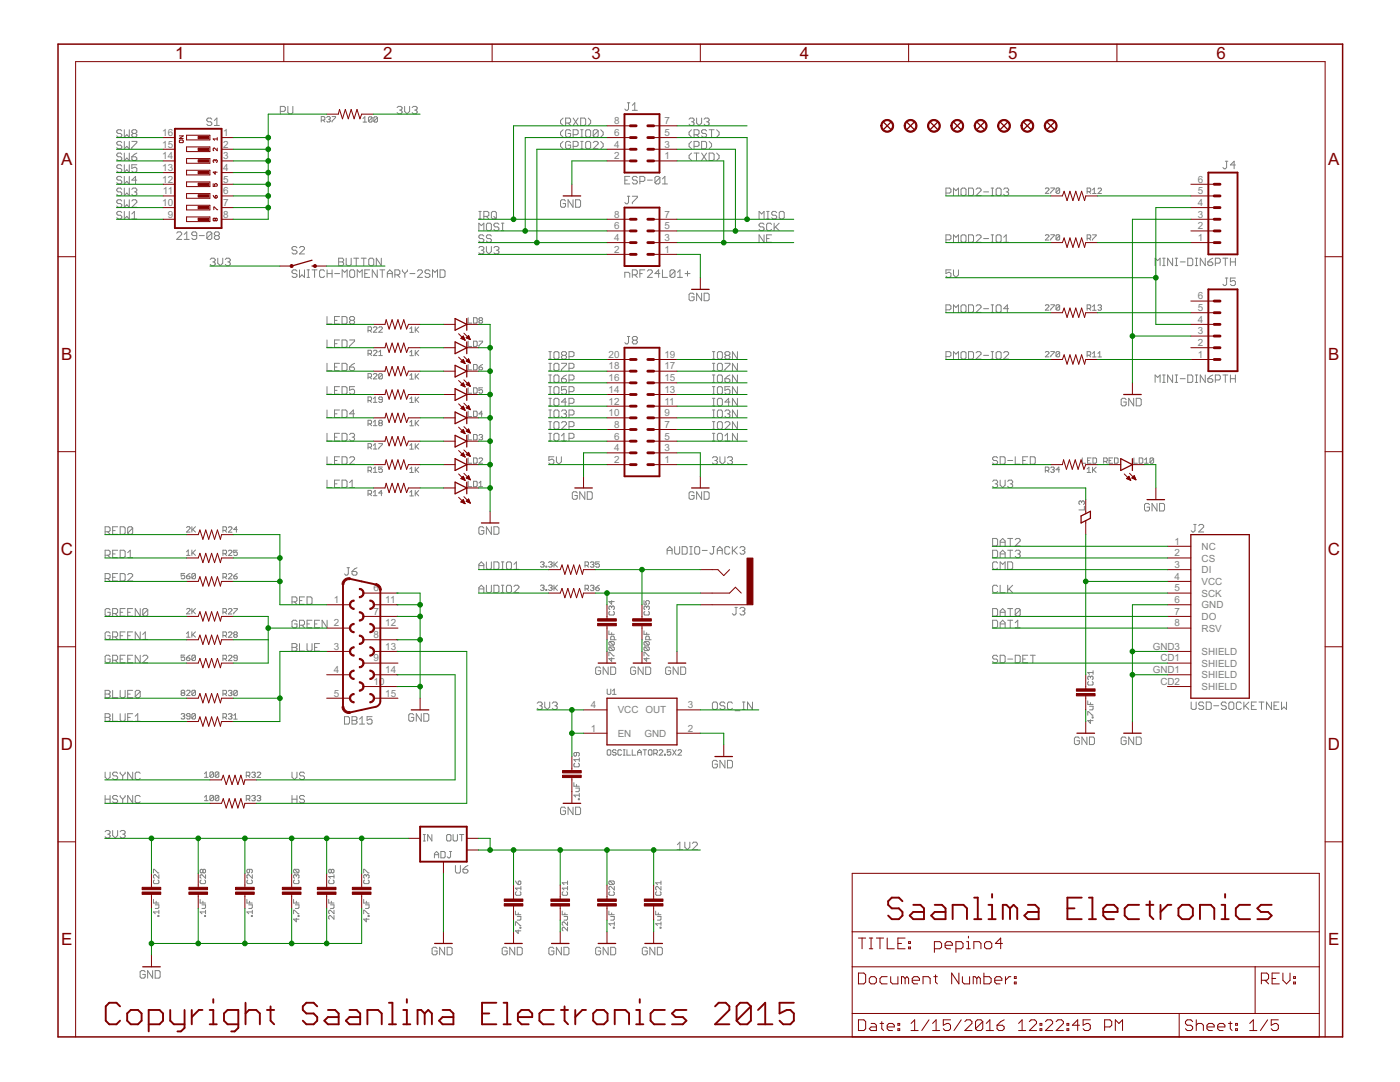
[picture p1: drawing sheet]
<svg xmlns="http://www.w3.org/2000/svg" width="279mm" height="216mm" viewBox="0 0 279 216" stroke-linecap="round" stroke-linejoin="round" font-family="sans-serif">
<defs><g id="words">
<g font-size="3.8" fill="#800000">
<text x="34.9" y="11.7">1</text>
<text x="76.5" y="11.7">2</text>
<text x="118.1" y="11.7">3</text>
<text x="159.6" y="11.7">4</text>
<text x="201.2" y="11.7">5</text>
<text x="242.7" y="11.7">6</text>
<text x="12.2" y="32.9">A</text>
<text x="265.1" y="32.9">A</text>
<text x="12.2" y="71.9">B</text>
<text x="265.1" y="71.9">B</text>
<text x="12.1" y="110.8">C</text>
<text x="265" y="110.8">C</text>
<text x="12.1" y="149.7">D</text>
<text x="265" y="149.7">D</text>
<text x="12.2" y="188.6">E</text>
<text x="265.1" y="188.6">E</text>
</g>
<g font-size="2.2" fill="#808080">
<text x="32.4" y="29.4">15</text>
<text x="32.4" y="27.1">16</text>
<text x="44.5" y="27.1">1</text>
<text x="44.5" y="29.4">2</text>
<text x="122.5" y="29.4">4</text>
<text x="122.5" y="27.1">6</text>
<text x="122.5" y="24.8">8</text>
<text x="132.6" y="29.4">3</text>
<text x="132.6" y="27.1">5</text>
<text x="132.6" y="24.8">7</text>
<text x="32.4" y="34.1">13</text>
<text x="32.4" y="31.8">14</text>
<text x="44.5" y="31.8">3</text>
<text x="44.5" y="34.1">4</text>
<text x="122.5" y="31.8">2</text>
<text x="132.6" y="31.8">1</text>
<text x="32.4" y="41.1">10</text>
<text x="32.4" y="36.4">12</text>
<text x="32.5" y="38.8">11</text>
<text x="44.5" y="36.4">5</text>
<text x="44.5" y="38.8">6</text>
<text x="44.5" y="41.1">7</text>
<text x="239.1" y="41.1">4</text>
<text x="239.1" y="38.8">5</text>
<text x="239.1" y="36.4">6</text>
<text x="33.5" y="43.4">9</text>
<text x="44.5" y="43.4">8</text>
<text x="122.5" y="45.8">6</text>
<text x="122.5" y="43.4">8</text>
<text x="132.6" y="45.8">5</text>
<text x="132.6" y="43.4">7</text>
<text x="239.1" y="45.8">2</text>
<text x="239.1" y="43.4">3</text>
<text x="122.5" y="50.4">2</text>
<text x="122.5" y="48.1">4</text>
<text x="132.6" y="50.4">1</text>
<text x="132.6" y="48.1">3</text>
<text x="239.1" y="48.1">1</text>
<text x="239.1" y="59.7">6</text>
<text x="239.1" y="64.4">4</text>
<text x="239.1" y="62.1">5</text>
<text x="121.4" y="71.4">20</text>
<text x="132.6" y="71.4">19</text>
<text x="239.1" y="71.4">1</text>
<text x="239.1" y="69.1">2</text>
<text x="239.1" y="66.7">3</text>
<text x="121.4" y="76.1">16</text>
<text x="121.4" y="73.7">18</text>
<text x="132.6" y="76.1">15</text>
<text x="132.6" y="73.7">17</text>
<text x="121.4" y="83.1">10</text>
<text x="121.4" y="80.7">12</text>
<text x="121.4" y="78.4">14</text>
<text x="132.6" y="83.1">9</text>
<text x="132.6" y="80.7">11</text>
<text x="132.6" y="78.4">13</text>
<text x="122.5" y="87.7">6</text>
<text x="122.5" y="85.4">8</text>
<text x="132.6" y="87.7">5</text>
<text x="132.6" y="85.4">7</text>
<text x="122.5" y="92.4">2</text>
<text x="122.5" y="90">4</text>
<text x="132.6" y="92.4">1</text>
<text x="132.6" y="90">3</text>
<text x="234.4" y="111">2</text>
<text x="234.4" y="113.3">3</text>
<text x="234.4" y="108.7">1</text>
<text x="239.8" y="112">CS</text>
<text x="239.8" y="109.7">NC</text>
<text x="74.6" y="118">6</text>
<text x="234.4" y="115.7">4</text>
<text x="234.4" y="118">5</text>
<text x="239.8" y="114.4">DI</text>
<text x="239.8" y="116.7">VCC</text>
<text x="239.8" y="119">SCK</text>
<text x="66.6" y="120.3">1</text>
<text x="66.6" y="125">2</text>
<text x="74.6" y="122.7">7</text>
<text x="76.9" y="125">12</text>
<text x="76.9" y="120.3">11</text>
<text x="234.4" y="120.3">6</text>
<text x="234.4" y="125">8</text>
<text x="234.4" y="122.7">7</text>
<text x="239.8" y="121.4">GND</text>
<text x="239.8" y="123.7">DO</text>
<text x="66.6" y="129.7">3</text>
<text x="74.6" y="127.3">8</text>
<text x="74.6" y="132">9</text>
<text x="76.9" y="129.7">13</text>
<text x="230.1" y="129.7">GND3</text>
<text x="231.6" y="132">CD1</text>
<text x="239.8" y="126">RSV</text>
<text x="239.8" y="130.7">SHIELD</text>
<text x="66.6" y="134.3">4</text>
<text x="74.6" y="136.7">10</text>
<text x="76.9" y="134.3">14</text>
<text x="230.1" y="134.3">GND1</text>
<text x="231.6" y="136.7">CD2</text>
<text x="239.8" y="135.3">SHIELD</text>
<text x="239.8" y="133">SHIELD</text>
<text x="239.8" y="137.7">SHIELD</text>
<text x="66.6" y="139">5</text>
<text x="76.9" y="139">15</text>
<text x="117.9" y="141.3">4</text>
<text x="123.3" y="142.3">VCC OUT</text>
<text x="137.3" y="141.3">3</text>
<text x="117.9" y="146">1</text>
<text x="123.3" y="147">EN</text>
<text x="128.6" y="147">GND</text>
<text x="137.3" y="146">2</text>
</g>
</g></defs>
<g fill="none" stroke="#808080" stroke-width=".2">
<path d="M24.3 26.1l-.2-.2h-.5l-.3 .2v.3l.3 .2h.5l.2 .3v.2l-.2 .3h-.5l-.3-.3M24.3 28.5l-.2-.3h-.5l-.3 .3v.2l.3 .3h.5l.2 .2v.3l-.2 .2h-.5l-.3-.2M24.3 30.8l-.2-.3h-.5l-.3 .3v.2l.3 .3h.5l.2 .2v.3l-.2 .2h-.5l-.3-.2M24.3 37.8l-.2-.3h-.5l-.3 .3v.2l.3 .3h.5l.2 .2v.3l-.2 .2h-.5l-.3-.2M24.3 35.5l-.2-.3h-.5l-.3 .3v.2l.3 .2h.5l.2 .3v.2l-.2 .3h-.5l-.3-.3M24.3 33.1l-.2-.2h-.5l-.3 .2v.3l.3 .2h.5l.2 .3v.2l-.2 .3h-.5l-.3-.3M24.8 30.5v1.5l.5-.5 .5 .5v-1.5M24.8 25.9v1.5l.5-.5 .5 .5v-1.5M24.8 28.2v1.5l.5-.5 .5 .5v-1.5M24.8 32.9v1.5l.5-.5 .5 .5v-1.5M24.8 35.2v1.5l.5-.5 .5 .5v-1.5M24.8 37.5v1.5l.5-.5 .5 .5v-1.5"/>
<path d="M24.8 39.9v1.5l.5-.5 .5 .5v-1.5M26.3 28.2h1v.3l-1 1v.2M26.3 31.3h.8l.2 .2v.3l-.2 .2h-.5l-.3-.2zM26.3 37.8l.3-.3h.5l.2 .3v.2l-.2 .3M26.6 26.6l-.3-.2v-.3l.3-.2h.5l.2 .2v.3l-.2 .2M26.6 26.6h.5M26.6 26.6l-.3 .3v.2l.3 .3h.5l.2-.3v-.2l-.2-.3M26.8 38.3h.3M27.1 38.3l.2 .2v.3l-.2 .2h-.5l-.3-.2M27.3 35.9h-1l.8-.7v1.5M27.3 32.9h-1v.7l.8-.2 .2 .2v.5l-.2 .3h-.5l-.3-.3M27.3 30.5l-1 .8"/>
<path d="M42.3 23.8l-.3-.2h-.5l-.2 .2v.2l.2 .3h.5l.3 .3v.2l-.3 .2h-.5l-.2-.2M42.8 25h1M42.8 24l.5-.4v1.4M55.9 22.2h.8l.2-.2v-.5l-.2-.3h-.8v1.5M57.4 21.2v1.3l.3 .2h.5l.2-.2v-1.3M64.1 24h.5l.2-.2v-.3l-.2-.2h-.5v1M64.5 24l.3 .3M65.2 23.5l.2-.2h.3l.2 .2-.2 .3M65.6 23.8h.1M65.7 23.8l.2 .2-.2 .3h-.3l-.2-.1M66.3 23.3h.7v.2l-.7 .7v.1M72.5 23.6l.3-.3v1.1"/>
<path d="M72.5 24.4h.7M74.3 23.5v.7l-.2 .2h-.4l-.2-.2M74.3 23.5l-.2-.2h-.4l-.2 .2v.7M74.3 23.5l-.8 .7M75.3 23.5v.7l-.2 .2h-.3l-.2-.2M75.3 23.5l-.2-.2h-.3l-.2 .2v.7M75.3 23.5l-.7 .7M79.2 21.5l.3-.3h.5l.2 .3v.2l-.2 .3M79.7 22h.3M80 22l.2 .2v.3l-.2 .2h-.5l-.3-.2M80.8 21.2v1l.4 .5 .5-.5v-1M82.3 21.5l.2-.3h.5l.2 .3v.2l-.2 .3"/>
<path d="M82.7 22h.3M83 22l.2 .2v.3l-.2 .2h-.5l-.2-.2M112.4 23.6l-.5 .4v.6l.5 .4M112.4 25.9l-.5 .5v.5l.5 .5M112.4 28.2l-.5 .5v.5l.5 .5M112.9 24.6h.7l.3-.3v-.5l-.3-.2h-.7v1.4M113.4 24.6l.5 .4M113.9 26.1l-.3-.2h-.5l-.2 .2v1l.2 .3h.5l.3-.3v-.5h-.5M113.9 28.5l-.3-.3h-.5l-.2 .3v1l.2 .2h.5l.3-.2v-.5h-.5M114.4 39.9v1.5l-1-1.5v1.5M114.4 26.9h.7l.3-.3v-.5l-.3-.2h-.7v1.5M114.4 29.2h.7l.3-.2v-.5l-.3-.3h-.7v1.5"/>
<path d="M114.4 23.6l1 1.4M114.9 39.9h.7l.3 .2v1l-.3 .3h-.7zM115.4 23.6l-1 1.4M115.9 25.9h.5M115.9 27.4h.5M115.9 28.2h.5M115.9 29.7h.5M115.9 23.6h.7l.3 .2v1l-.3 .2h-.7zM116.1 25.9v1.5M116.1 28.2v1.5M116.9 26.1l.2-.2h.5l.3 .2v1l-.3 .3h-.5l-.2-.3zM117.1 28.2h.5l.3 .3v1l-.3 .2h-.5l-.2-.2v-1z"/>
<path d="M117.4 23.6l.5 .4v.6l-.5 .4M118.4 28.5l.2-.3h.5l.3 .3v.2l-1 1h1M119.4 26.1l-.3-.2h-.5l-.2 .2v1M119.4 26.1v1l-.3 .3h-.5l-.2-.3M119.4 26.1l-1 1M119.9 25.9l.5 .5v.5l-.5 .5M119.9 28.2l.5 .5v.5l-.5 .5M124.7 35.9h.5M125.2 39.2h.5M125.2 20.5h.5M125.4 39.2v1.2l-.2 .3h-.3l-.2-.3M125.4 20.5v1.3l-.2 .2h-.3l-.2-.2"/>
<path d="M125.7 35.2h-1v1.5h1M126.2 39.2h1v.2l-1 1v.3M126.2 22h1M126.2 21l.5-.5v1.5M127.2 35.5l-.3-.3h-.5l-.2 .3v.2l.2 .2h.5l.3 .3v.2l-.3 .3h-.5l-.2-.3M127.7 36.2h.7l.3-.3v-.4l-.3-.3h-.7v1.5M129.2 35.9h1M131.7 35.5l-.3-.3h-.4l-.3 .3v.9M131.7 35.5v.9l-.3 .3h-.4l-.3-.3M131.7 35.5l-1 .9M132.2 36.7h1M132.2 35.7l.5-.5v1.5"/>
<path d="M137.5 23.8l.3-.2h.5l.2 .2v.2l-.2 .3M138 25.9l-.5 .5v.5l.5 .5M138 28.2l-.5 .5v.5l.5 .5M138 30.5l-.5 .5v.5l.5 .5M138 24.3h.3M138.3 24.3l.2 .3v.2l-.2 .2h-.5l-.3-.2M138.5 26.9h.8l.2-.3v-.5l-.2-.2h-.8v1.5M138.5 29.2h.8l.2-.2v-.5l-.2-.3h-.8v1.5M138.5 30.5h1M139 26.9l.5 .5M139 30.5v1.5M139 23.6v1l.5 .4 .5-.4v-1"/>
<path d="M140 28.2h.8l.2 .3v1l-.2 .2h-.8zM140 30.5l1 1.5M140.5 23.8l.3-.2h.5l.2 .2v.2l-.2 .3M141 26.1l-.2-.2h-.5l-.3 .2v.3l.3 .2h.5l.2 .3v.2l-.2 .3h-.5l-.3-.3M141 30.5l-1 1.5M141 24.3h.3M141.3 24.3l.2 .3v.2l-.2 .2h-.5l-.3-.2M141.5 25.9h1M141.5 28.2l.5 .5v.5l-.5 .5M141.5 30.5h.8l.2 .3v1l-.2 .2h-.8zM142 25.9v1.5M143 25.9l.5 .5v.5l-.5 .5"/>
<path d="M143 30.5l.5 .5v.5l-.5 .5M188.8 38.5h.7l.3-.2v-.5l-.3-.3h-.7v1.5M190.3 39v-1.5l.5 .5 .5-.5v1.5M192 37.5h.5l.3 .3v1l-.3 .2h-.5l-.2-.2v-1zM193.3 37.5h.7l.3 .3v1l-.3 .2h-.7zM194.8 37.8l.3-.3h.4l.3 .3v.2l-1 1h1M196.3 38.3h1M197.8 37.5h.5M197.8 39h.5M198.1 37.5v1.5M199.1 37.5h.4l.3 .3v1l-.3 .2h-.4l-.3-.2v-1zM200.3 37.8l.3-.3h.4l.3 .3v.2l-.3 .3"/>
<path d="M200.8 38.3h.2M201 38.3l.3 .2v.3l-.3 .2h-.4l-.3-.2M208.6 37.7l.2-.2h.3l.2 .2v.2l-.7 .7h.7M209.7 37.5h.7v.2l-.7 .7v.2M211.5 37.7l-.2-.2h-.4l-.1 .2v.7M211.5 37.7v.7l-.2 .2h-.4l-.1-.2M211.5 37.7l-.7 .7M217 38.2h.5l.2-.1v-.4l-.2-.2h-.5v1.1M217.3 38.2l.4 .4M218 37.9l.4-.4v1.1M218 38.6h.8M219.1 37.7l.2-.2h.3l.2 .2v.2l-.7 .7h.7"/>
<path d="M244.5 32.2h.5M244.8 32.2v1.2l-.3 .3h-.2l-.2-.3M246.5 32.9h-.9l.7-.7v1.5M24.3 42.4l-.2-.2h-.5l-.3 .2v.3l.3 .2h.5l.2 .3v.2l-.2 .3h-.5l-.3-.3M24.3 40.1l-.2-.2h-.5l-.3 .2v.3l.3 .2h.5l.2 .3v.2l-.2 .3h-.5l-.3-.3M24.8 42.2v1.5l.5-.5 .5 .5v-1.5M26.3 40.1l.3-.2h.5l.2 .2v.3l-1 1h1M26.3 43.7h1M26.3 42.7l.5-.5v1.5M35.3 46.5l.2-.2h.5l.3 .2v.3l-1 1h1M36.8 47.8h1M36.8 46.8l.5-.5v1.5"/>
<path d="M39.3 47h-.8l-.2-.2v-.3l.2-.2h.5l.3 .2v1l-.3 .3h-.5l-.2-.3M39.8 47h1M42 51.8l.2-.3h.5l.2 .3v.2l-.2 .3M42.3 46.5v1l-.3 .3h-.5l-.2-.3M42.3 46.5l-.3-.2h-.5l-.2 .2v1M42.3 46.5l-1 1M42.5 52.3h.2M42.7 52.3l.2 .2v.3l-.2 .2h-.5l-.2-.2M43 47l-.2 .3v.2l.2 .3h.5l.3-.3v-.2l-.3-.3M43 47l-.2-.2v-.3l.2-.2h.5l.3 .2v.3l-.3 .2M43 47h.5M43.5 51.5v1l.5 .5 .4-.5v-1"/>
<path d="M45 51.8l.2-.3h.5l.3 .3v.2l-.3 .3M45.5 52.3h.2M45.7 52.3l.3 .2v.3l-.3 .2h-.5l-.2-.2M59.3 54.1l-.3-.3h-.5l-.2 .3v.2l.2 .3h.5l.3 .2v.3l-.3 .3h-.5l-.2-.3M59.3 49.4l-.3-.2h-.5l-.2 .2v.3l.2 .2h.5l.3 .3v.2l-.3 .3h-.5l-.2-.3M59.8 53.8v1.6l.5-.6 .5 .6v-1.6M59.8 49.4l.2-.2h.5l.3 .2v.3l-1 1h1M61.3 53.8h.5M61.3 55.4h.5M61.5 53.8v1.6M62.3 53.8h1M62.8 53.8v1.6"/>
<path d="M64.8 54.1l-.3-.3h-.5l-.2 .3v1l.2 .3h.5l.3-.3M65.3 54.6h1M65.3 53.8v1.6M66.3 53.8v1.6M66.8 54.6h1M67.6 51.5h.7l.3 .3v.2l-.3 .3 .3 .2v.3l-.3 .2h-.7zM67.6 52.3h.7M68.3 55.4v-1.6l.5 .5 .5-.5v1.6M69.1 51.5v1.3l.2 .2h.5l.3-.2v-1.3M70 53.8h.5l.3 .3v1l-.3 .3h-.5l-.2-.3v-1zM70.6 51.5h1M71.1 51.5v1.5"/>
<path d="M71.3 55.4v-1.6l.5 .5 .5-.5v1.6M72.1 51.5h1M72.6 51.5v1.5M72.8 54.6h.5M73.6 51.8l.3-.3h.4l.3 .3v1l-.3 .2h-.4l-.3-.2zM73.8 53.8h-1v1.6h1M75.3 53.8v1.6l-1-1.6v1.6M75.8 53.8h1M76.1 51.5v1.5l-1-1.5v1.5M76.3 53.8v1.6M77.3 54.6h1M77.3 55.4v-1.1l.5-.5 .5 .5v1.1"/>
<path d="M78.8 54.8h.7l.3-.2v-.5l-.3-.3h-.7v1.6M79.3 54.8l.5 .6M80.3 53.8v.3l.5 .5M80.8 54.6v.8M81.3 53.8v.3l-.5 .5M81.8 54.6h1M83.3 54.1l.3-.3h.5l.2 .3v.2l-1 1.1h1M85.8 54.1l-.2-.3h-.6l-.2 .3v.2l.2 .3h.6l.2 .2v.3l-.2 .3h-.6l-.2-.3M86.3 55.4v-1.6l.5 .5 .5-.5v1.6M87.8 53.8h.8l.2 .3v1l-.2 .3h-.8zM95.6 46v-1.5l.5 .5 .5-.5v1.5M95.6 49.4l.2-.2h.5l.3 .2v.3l-.3 .2"/>
<path d="M95.6 43.7h.5M95.6 42.2h.5M95.8 42.2v1.5M96.1 49.9h.2M96.3 49.9l.3 .3v.2l-.3 .3h-.5l-.2-.3M96.6 47.1l-.3-.2h-.5l-.2 .2v.2l.2 .3h.5l.3 .3v.2l-.3 .2h-.5l-.2-.2M96.6 43.2h.7l.3-.3v-.5l-.3-.2h-.7v1.5M97 43.2l.6 .5M97.1 49.2v1l.5 .5 .5-.5v-1M97.3 44.5h.5l.3 .3v1l-.3 .2h-.5l-.2-.2v-1zM98.1 47.1l-.3-.2h-.5l-.2 .2v.2l.2 .3h.5l.3 .3v.2l-.3 .2h-.5l-.2-.2M98.3 42.2h.5l.3 .2v1l-.3 .3h-.5l-.2-.3v-1z"/>
<path d="M98.6 43.2l.5 .5M98.6 49.4l.2-.2h.5l.3 .2v.3l-.3 .2M99.1 49.9h.2M99.3 49.9l.3 .3v.2l-.3 .3h-.5l-.2-.3M99.6 44.8l-.3-.3h-.5l-.2 .3v.2l.2 .3h.5l.3 .2v.3l-.3 .2h-.5l-.2-.2M100.1 44.5h.5M100.1 46h.5M100.3 44.5v1.5M112.9 40.1l-.3-.2h-.5l-.2 .2v1l.2 .3h.5l.3-.3v-.5h-.5M124.7 55.4v-1.1h.7l.3 .3v.8M126.2 54.8h.7l.3-.2v-.5l-.3-.3h-.7v1.6M126.7 54.8l.5 .6"/>
<path d="M127.7 54.6h.5M128.7 53.8h-1v1.6M129.2 54.1l.3-.3h.4l.3 .3v.2l-1 1.1h1M131.7 54.6h-1l.7-.8v1.6M132.2 53.8v1.6h1M134.7 54.1l-.2-.3h-.5l-.3 .3v1M134.7 54.1v1l-.2 .3h-.5l-.3-.3M134.7 54.1l-1 1M135.2 55.4h1M135.2 54.3l.5-.5v1.6M136.7 54.6h1M137.2 54.1v1"/>
<path d="M138.5 58.8l-.2-.3h-.5l-.3 .3v1l.3 .2h.5l.2-.2v-.6h-.5M140 58.5v1.5l-1-1.5v1.5M140.5 58.5h.8l.2 .3v1l-.2 .2h-.8zM151.5 43.7v-1.5l.5 .5 .5-.5v1.5M152.5 44.8l-.2-.3h-.6l-.2 .3v.2l.2 .3h.6l.2 .2v.3l-.2 .2h-.6l-.2-.2M152.5 46.9v1.4l-1-1.4v1.4M153 47.6h.5M153 43.7h.5M153 42.2h.5M153.2 42.2v1.5M154 46.9h-1v1.4h1M154 44.8l-.3-.3h-.5l-.2 .3v1l.2 .2h.5l.3-.2"/>
<path d="M154.5 44.5v1.5M154.7 45.3l.8 .7M155 42.4l-.3-.2h-.5l-.2 .2v.3l.2 .2h.5l.3 .3v.2l-.3 .3h-.5l-.2-.3M155.5 44.5l-1 1M155.7 42.2h.6l.2 .2v1l-.2 .3h-.6l-.2-.3v-1zM188.8 47.9h.7l.3-.3v-.5l-.3-.2h-.7v1.4M189.8 53.8h-1v.8l.5-.3h.2l.3 .3v.5l-.3 .3h-.5l-.2-.3M190.3 48.3v-1.4l.5 .4 .5-.4v1.4M190.3 53.8v1l.5 .6 .5-.6v-1M191.8 47.1l.2-.2h.5l.3 .2v1l-.3 .2h-.5l-.2-.2zM193.3 46.9h.7l.3 .2v1l-.3 .2h-.7zM194.8 47.1l.3-.2h.4l.3 .2v.2l-1 1h1"/>
<path d="M196.3 47.6h1M197.8 46.9h.5M197.8 48.3h.5M198.1 46.9v1.4M198.8 47.1l.3-.2h.4l.3 .2v1l-.3 .2h-.4l-.3-.2zM200.3 48.3h1M200.3 47.3l.5-.4v1.4M208.6 47l.2-.2h.3l.2 .2v.2l-.7 .7h.7M209.7 46.8h.7l-.7 1.1M211.5 47v.7l-.2 .2h-.4l-.1-.2M211.5 47l-.2-.2h-.4l-.1 .2v.7M211.5 47l-.7 .7"/>
<path d="M217 47.6h.5l.2-.2v-.4l-.2-.1h-.5v1M217.3 47.6l.4 .3M218 46.9h.8l-.8 1M230.5 53v-1.5l.5 .5 .5-.5v1.5M232 53h.5M232 51.5h.5M232.3 51.5v1.5M234 51.5v1.5l-1-1.5v1.5M234.5 53h.5M234.5 51.5h.5M234.8 51.5v1.5M235.5 52.3h1"/>
<path d="M237 51.5h.8l.2 .3v1l-.2 .2h-.8zM238.5 53h.5M238.5 51.5h.5M238.8 51.5v1.5M240.5 51.5v1.5l-1-1.5v1.5M241 52.3h.8l.2 .2v.3l-.2 .2h-.5l-.3-.2zM242 51.5l-1 .8M242.5 52.5h.8l.2-.2v-.5l-.2-.3h-.8v1.5M244.1 51.5h.9M244.5 51.5v1.5M244.5 55.5h.5M244.8 55.5v1.2l-.3 .3h-.2l-.2-.3"/>
<path d="M245.6 52.3h.9M245.6 51.5v1.5M246.5 55.5h-.9v.7l.4-.2h.3l.2 .2v.5l-.2 .3h-.5l-.2-.3M246.5 51.5v1.5M65.3 63.2v1.5h1M65.3 67.8v1.5h1M65.3 72.5v1.5h1M65.3 77.2v1.5h1M66.8 73.2h.5M66.8 68.6h.5M66.8 77.9h.5M66.8 63.9h.5"/>
<path d="M67.8 63.2h-1v1.5h1M67.8 67.8h-1v1.5h1M67.8 72.5h-1v1.5h1M67.8 77.2h-1v1.5h1M68.3 63.2h.7l.3 .2v1l-.3 .3h-.7zM68.3 67.8h.7l.3 .3v1l-.3 .2h-.7zM68.3 72.5h.7l.3 .2v1l-.3 .3h-.7zM68.3 77.2h.7l.3 .2v1l-.3 .3h-.7zM69.8 67.8h1v.3l-1 1v.2M69.8 73.2h.7l.3 .3v.2l-.3 .3h-.5l-.2-.3zM70 63.9l-.2-.2v-.3l.2-.2h.5l.3 .2v.3l-.3 .2M70 63.9l-.2 .3v.2l.2 .3h.5l.3-.3v-.2l-.3-.3"/>
<path d="M70 63.9h.5M70.8 77.2h-1v.7l.5-.2h.2l.3 .2v.5l-.3 .3h-.5l-.2-.3M70.8 72.5l-1 .7M73.4 79.9h.6l.1-.2v-.3l-.1-.2h-.6v1.1M73.4 75.3h.6l.1-.2v-.4l-.1-.2h-.6v1.1M73.4 65.9h.6l.1-.1v-.4l-.1-.2h-.6v1.1M73.4 70.6h.6l.1-.2v-.3l-.1-.2h-.6v1.1M73.8 79.9l.3 .4M73.8 65.9l.3 .4M73.8 75.3l.3 .3M73.8 70.6l.3 .4M74.5 70.1l.2-.2h.4l.1 .2v.1l-.7 .8h.7"/>
<path d="M74.5 74.7l.2-.2h.4l.1 .2v.2l-.7 .7h.7M74.5 65.4l.2-.2h.4l.1 .2v.2l-.7 .7h.7M74.5 79.6l.4-.4v1.1M75.6 71h.7M75.6 65.4l.2-.2h.3l.2 .2v.2l-.7 .7h.7M75.6 70.2l.3-.3v1.1M76.3 74.7v.7l-.2 .2h-.3l-.2-.2M76.3 79.7h-.5l-.2-.1 .2-.4h.3l.2 .2v.7l-.2 .2h-.3l-.2-.2M76.3 74.7l-.2-.2h-.3l-.2 .2v.7M76.3 74.7l-.7 .7M81.8 65.6l.3-.4v1.1M81.8 70.3l.3-.4v1.1"/>
<path d="M81.8 74.9l.3-.3v1M81.8 79.6l.3-.4v1.1M81.8 75.6h.7M81.8 71h.7M81.8 66.3h.7M82.9 65.2v1.1M82.9 69.9v1.1M82.9 74.6v1M82.9 79.2v1.1M83 79.8l.6 .5M83 75.1l.6 .5M83 70.4l.6 .6"/>
<path d="M83 65.8l.6 .5M83.6 79.2l-.7 .7M83.6 74.6l-.7 .7M83.6 69.9l-.7 .7M83.6 65.2l-.7 .8M93.4 63.4v1.1h.7M93.4 68.1v1h.7M93.4 72.7v1.1h.7M93.4 77.4v1.1h.7M94.5 63.4h.5l.2 .2v.7l-.2 .2h-.5zM94.5 68.1h.5l.2 .1v.8l-.2 .1h-.5zM94.5 72.7h.5l.2 .2v.7l-.2 .2h-.5z"/>
<path d="M94.5 77.4h.5l.2 .2v.7l-.2 .2h-.5zM95.6 73.3h.5l.2 .3-.2 .2h-.3l-.2-.2zM95.6 68.1h.7l-.7 1M95.8 63.9l-.2-.1 .2-.4h.3l.2 .2-.2 .3M95.8 63.9l-.2 .2 .2 .4h.3l.2-.2-.2-.4M95.8 63.9h.3M96.3 77.4h-.7v.5l.3-.2 .4 .2v.4l-.2 .2h-.3l-.2-.2M96.3 72.7l-.7 .6M109.5 70.2h.5M109.5 76.3h.5M109.5 74.8h.5M109.5 79.5h.5"/>
<path d="M109.5 71.6h.5M109.5 78.7h.5M109.5 77.2h.5M109.5 74h.5M109.5 72.5h.5M109.8 70.2v1.4M109.8 72.5v1.5M109.8 74.8v1.5M109.8 77.2v1.5M109.8 79.5v1.5M110.8 70.2h.5l.2 .2v1l-.2 .2h-.5l-.2-.2v-1zM110.8 74.8h.5l.2 .3v1l-.2 .2h-.5l-.2-.2v-1z"/>
<path d="M110.8 79.5h.5l.2 .2v1l-.2 .3h-.5l-.2-.3v-1zM110.8 72.5h.5l.2 .2v1l-.2 .3h-.5l-.2-.3v-1zM110.8 77.2h.5l.2 .2v1l-.2 .3h-.5l-.2-.3v-1zM112.1 72.5h1v.2l-1 1v.3M112.1 75.6h.7l.3 .2v.3l-.3 .2h-.5l-.2-.2zM112.3 70.9l-.2-.2v-.3l.2-.2h.5l.3 .2v.3l-.3 .2M112.3 70.9l-.2 .3v.2l.2 .2h.5l.3-.2v-.2l-.3-.3M112.3 70.9h.5M113.1 77.2h-1v.7l.4-.2h.3l.3 .2v.5l-.3 .3h-.5l-.2-.3M113.1 74.8l-1 .8M113.6 71.2h.7l.3-.3v-.5l-.3-.2h-.7v1.4M113.6 73.5h.7l.3-.3v-.5l-.3-.2h-.7v1.5"/>
<path d="M113.6 75.8h.7l.3-.2v-.5l-.3-.3h-.7v1.5M113.6 78.1h.7l.3-.2v-.5l-.3-.2h-.7v1.5M125.2 67.1h.5M125.4 67.1v1.3l-.2 .2h-.3l-.2-.2M126.4 67.9l-.2-.3v-.2l.2-.3h.5l.3 .3v.2l-.3 .3M126.4 67.9l-.2 .2v.3l.2 .2h.5l.3-.2v-.3l-.3-.2M126.4 67.9h.5M142.2 70.2h.5M142.2 76.3h.5M142.2 74.8h.5M142.2 79.5h.5M142.2 71.6h.5"/>
<path d="M142.2 78.7h.5M142.2 77.2h.5M142.2 74h.5M142.2 72.5h.5M142.4 70.2v1.4M142.4 72.5v1.5M142.4 74.8v1.5M142.4 77.2v1.5M142.4 79.5v1.5M143.2 70.4l.2-.2h.5l.3 .2v1l-.3 .2h-.5l-.2-.2zM143.4 72.5h.5l.3 .2v1l-.3 .3h-.5l-.2-.3v-1zM143.4 74.8h.5l.3 .3v1l-.3 .2h-.5l-.2-.2v-1z"/>
<path d="M143.4 77.2h.5l.3 .2v1l-.3 .3h-.5l-.2-.3v-1zM143.4 79.5h.5l.3 .2v1l-.3 .3h-.5l-.2-.3v-1zM144.7 72.5h1v.2l-1 1v.3M144.7 75.6h.7l.3 .2v.3l-.3 .2h-.5l-.2-.2zM144.9 70.9l-.2-.2v-.3l.2-.2h.5l.3 .2v.3l-.3 .2M144.9 70.9l-.2 .3v.2l.2 .2h.5l.3-.2v-.2l-.3-.3M144.9 70.9h.5M145.7 77.2h-1v.7l.5-.2h.2l.3 .2v.5l-.3 .3h-.5l-.2-.3M145.7 74.8l-1 .8M147.2 70.2v1.4l-1-1.4v1.4M147.2 72.5v1.5l-1-1.5v1.5M147.2 74.8v1.5l-1-1.5v1.5"/>
<path d="M147.2 77.2v1.5l-1-1.5v1.5M147.2 79.5v1.5l-1-1.5v1.5M188.8 71.2h.7l.3-.3v-.5l-.3-.2h-.7v1.4M188.8 61.8h.7l.3-.2v-.5l-.3-.3h-.7v1.5M190.3 62.3v-1.5l.5 .5 .5-.5v1.5M190.3 71.6v-1.4l.5 .5 .5-.5v1.4M191.8 70.4l.2-.2h.5l.3 .2v1l-.3 .2h-.5l-.2-.2zM192 60.8h.5l.3 .3v1l-.3 .2h-.5l-.2-.2v-1zM193.3 70.2h.7l.3 .2v1l-.3 .2h-.7zM193.3 60.8h.7l.3 .3v1l-.3 .2h-.7zM194.8 70.4l.3-.2h.4l.3 .2v.3l-1 .9h1M194.8 61.1l.3-.3h.4l.3 .3v.2l-1 1h1"/>
<path d="M196.3 70.9h1M196.3 61.6h1M197.8 70.2h.5M197.8 60.8h.5M197.8 71.6h.5M197.8 62.3h.5M198.1 60.8v1.5M198.1 70.2v1.4M198.8 70.4l.3-.2h.4l.3 .2v1l-.3 .2h-.4l-.3-.2zM199.1 60.8h.4l.3 .3v1l-.3 .2h-.4l-.3-.2v-1zM200.3 70.4l.3-.2h.4l.3 .2v.3l-1 .9h1M201.3 61.6h-1l.7-.8v1.5"/>
<path d="M208.6 61l.2-.2h.3l.2 .2v.2l-.7 .7h.7M208.6 70.3l.2-.2h.3l.2 .2v.2l-.7 .7h.7M209.7 60.8h.7v.2l-.7 .7v.2M209.7 70.1h.7l-.7 1.1M211.5 61l-.2-.2h-.4l-.1 .2v.7M211.5 70.3l-.2-.2h-.4l-.1 .2v.7M211.5 61v.7l-.2 .2h-.4l-.1-.2M211.5 70.3v.7l-.2 .2h-.4l-.1-.2M211.5 70.3l-.7 .7M211.5 61l-.7 .7M217 61.6h.5l.2-.2v-.4l-.2-.2h-.5v1.1M217 70.9h.5l.2-.2v-.4l-.2-.1h-.5v1"/>
<path d="M217.3 70.9l.4 .3M217.3 61.6l.4 .3M218 70.5l.4-.3v1M218 61.2l.4-.4v1.1M218 71.2h.8M218 61.9h.8M219.1 61l.2-.2h.3l.2 .2-.2 .4M219.1 71.2h.7M219.1 70.5l.4-.3v1M219.5 61.4h.1M219.6 61.4l.2 .2-.2 .3h-.3l-.2-.2M224.7 79.7l-.2-.2h-.5l-.2 .2v1l.2 .3h.5l.2-.3v-.5h-.5"/>
<path d="M226.3 79.5v1.5l-1-1.5v1.5M226.8 79.5h.7l.3 .2v1l-.3 .3h-.7zM230.5 76.3v-1.5l.5 .5 .5-.5v1.5M232 76.3h.5M232 74.8h.5M232.3 74.8v1.5M234 74.8v1.5l-1-1.5v1.5M234.5 76.3h.5M234.5 74.8h.5M234.8 74.8v1.5M235.5 75.6h1M237 74.8h.8l.2 .3v1l-.2 .2h-.8z"/>
<path d="M238.5 76.3h.5M238.5 74.8h.5M238.8 74.8v1.5M240.5 74.8v1.5l-1-1.5v1.5M241 75.6h.8l.2 .2v.3l-.2 .2h-.5l-.3-.2zM242 74.8l-1 .8M242.5 75.8h.8l.2-.2v-.5l-.2-.3h-.8v1.5M244.1 74.8h.9M244.5 74.8v1.5M245.6 74.8v1.5M245.6 75.6h.9M246.5 74.8v1.5"/>
<path d="M65.3 81.8v1.5h1M65.3 86.5v1.5h1M65.3 91.1v1.5h1M65.3 95.8v1.5h1M66.8 91.9h.5M66.8 82.6h.5M66.8 96.5h.5M66.8 87.2h.5M67.8 95.8h-1v1.5h1M67.8 91.1h-1v1.5h1M67.8 86.5h-1v1.5h1M67.8 81.8h-1v1.5h1"/>
<path d="M68.3 91.1h.7l.3 .3v1l-.3 .2h-.7zM68.3 95.8h.7l.3 .3v.9l-.3 .3h-.7zM68.3 86.5h.7l.3 .2v1l-.3 .3h-.7zM68.3 81.8h.7l.3 .3v1l-.3 .2h-.7zM69.8 96.3l.5-.5v1.5M69.8 97.3h1M69.8 91.4l.2-.3h.5l.3 .3v.2l-1 1h1M69.8 86.7l.2-.2h.5l.3 .2v.3l-.3 .2M70.3 87.2h.2M70.5 87.2l.3 .3v.2l-.3 .3h-.5l-.2-.3M70.8 82.6h-1l.7-.8v1.5M73.4 84.6h.6l.1-.2v-.3l-.1-.2h-.6v1"/>
<path d="M73.4 89.2h.6l.1-.1v-.4l-.1-.2h-.6v1.1M73.4 93.9h.6l.1-.2v-.3l-.1-.2h-.6v1.1M73.4 98.6h.6l.1-.2v-.4l-.1-.1h-.6v1M73.8 98.6l.3 .3M73.8 93.9l.3 .4M73.8 89.2l.3 .4M73.8 84.6l.3 .3M74.5 89.6h.7M74.5 98.9h.7M74.5 98.2l.4-.3v1M74.5 84.2l.4-.3v1M74.5 88.9l.4-.4v1.1"/>
<path d="M74.5 93.5l.4-.3v1.1M74.5 94.3h.7M74.5 84.9h.7M74.5 80.3h.7M75.6 88.5h.7v.2l-.7 .7v.2M75.8 84.4l-.2-.2 .2-.3h.3l.2 .2-.2 .3M75.8 84.4l-.2 .2 .2 .3h.3l.2-.1-.2-.4M75.8 84.4h.3M76.3 98.4h-.7l.5-.5v1M76.3 93.2h-.7v.5l.3-.2 .4 .2v.4l-.2 .2h-.3l-.2-.2M81.8 98.2l.3-.3v1.1M81.8 84.2l.3-.3v1.1"/>
<path d="M81.8 88.9l.3-.4v1.1M81.8 93.6l.3-.4v1.1M81.8 99h.7M81.8 94.3h.7M81.8 89.6h.7M81.8 85h.7M81.8 80.3h.7M82.9 83.9v1.1M82.9 88.5v1.1M82.9 93.2v1.1M82.9 97.9v1.1M83 98.4l.6 .6"/>
<path d="M83 93.7l.6 .6M83 89.1l.6 .5M83 84.4l.6 .6M83.6 97.9l-.7 .7M83.6 93.2l-.7 .7M83.6 88.5l-.7 .8M83.6 83.9l-.7 .7M93.4 91.4v1h.7M93.4 82v1.1h.7M93.4 86.7v1.1h.7M93.4 96v1.1h.7M94.5 91.4h.5l.2 .1v.8l-.2 .1h-.5z"/>
<path d="M94.5 96h.5l.2 .2v.7l-.2 .2h-.5zM94.5 82h.5l.2 .2v.8l-.2 .1h-.5zM94.5 86.7h.5l.2 .2v.7l-.2 .2h-.5zM95.6 91.5l.2-.1h.3l.2 .1v.2l-.7 .7h.7M95.6 97.1h.7M95.6 96.4l.3-.4v1.1M95.6 86.9l.2-.2h.3l.2 .2-.2 .3M95.9 87.2h.2M96.1 87.2l.2 .2-.2 .4h-.3l-.2-.2M96.3 82.6h-.7l.5-.6v1.1M109.5 81h.5M109.5 88h.5"/>
<path d="M109.5 86.5h.5M109.5 83.3h.5M109.5 81.8h.5M109.5 85.6h.5M109.5 84.1h.5M109.8 81.8v1.5M109.8 84.1v1.5M109.8 86.5v1.5M110.5 91.1h-1v.8l.5-.3h.3l.2 .3v.5l-.2 .2h-.5l-.3-.2M110.8 81.8h.5l.2 .3v1l-.2 .2h-.5l-.2-.2v-1zM110.8 84.1h.5l.2 .3v1l-.2 .2h-.5l-.2-.2v-1zM110.8 86.5h.5l.2 .2v1l-.2 .3h-.5l-.2-.3v-1z"/>
<path d="M111 91.1v1l.5 .5 .5-.5v-1M112.1 87l.4-.5v1.5M112.1 88h1M112.1 82.1l.2-.3h.5l.3 .3v.2l-.3 .3M112.1 84.4l.2-.3h.5l.3 .3v.2l-1 1h1M112.5 82.6h.3M112.8 82.6l.3 .2v.3l-.3 .2h-.5l-.2-.2M113.1 80.2h-1l.7-.7v1.5M113.6 80.5h.7l.3-.3v-.5l-.3-.2h-.7v1.5M113.6 82.8h.7l.3-.2v-.5l-.3-.3h-.7v1.5M113.6 85.1h.7l.3-.2v-.5l-.3-.3h-.7v1.5M113.6 87.5h.7l.3-.3v-.5l-.3-.2h-.7v1.5"/>
<path d="M115.2 98.4l-.2-.3h-.6l-.2 .3v1l.2 .2h.6l.2-.2v-.5h-.5M116.7 98.1v1.5l-1-1.5v1.5M117.2 98.1h.8l.2 .3v1l-.2 .2h-.8zM138.5 98.4l-.2-.3h-.5l-.3 .3v1l.3 .2h.5l.2-.2v-.5h-.5M140 98.1v1.5l-1-1.5v1.5M140.5 98.1h.8l.2 .3v1l-.2 .2h-.8zM142.2 91.4l.2-.3h.5l.3 .3v.2l-.3 .3M142.2 81h.5M142.2 88h.5M142.2 86.5h.5M142.2 83.3h.5M142.2 81.8h.5"/>
<path d="M142.2 85.6h.5M142.2 84.1h.5M142.4 81.8v1.5M142.4 84.1v1.5M142.4 86.5v1.5M142.7 91.9h.2M142.9 91.9l.3 .2v.3l-.3 .2h-.5l-.2-.2M143.4 81.8h.5l.3 .3v1l-.3 .2h-.5l-.2-.2v-1zM143.4 84.1h.5l.3 .3v1l-.3 .2h-.5l-.2-.2v-1zM143.4 86.5h.5l.3 .2v1l-.3 .3h-.5l-.2-.3v-1zM143.7 91.1v1l.5 .5 .5-.5v-1M144.7 87l.5-.5v1.5"/>
<path d="M144.7 88h1M144.7 82.1l.2-.3h.5l.3 .3v.2l-.3 .3M144.7 84.4l.2-.3h.5l.3 .3v.2l-1 1h1M145.2 91.4l.2-.3h.5l.3 .3v.2l-.3 .3M145.2 82.6h.2M145.4 82.6l.3 .2v.3l-.3 .2h-.5l-.2-.2M145.7 80.2h-1l.7-.7v1.5M145.7 91.9h.2M145.9 91.9l.3 .2v.3l-.3 .2h-.5l-.2-.2M147.2 81.8v1.5l-1-1.5v1.5M147.2 84.1v1.5l-1-1.5v1.5M147.2 86.5v1.5l-1-1.5v1.5"/>
<path d="M198.1 96.1l.3-.3h.5l.2 .3v.2l-.2 .2M198.6 96.5h.3M198.9 96.5l.2 .3v.2l-.2 .3h-.5l-.3-.3M199.1 91.4l-.2-.3h-.5l-.3 .3v.2l.3 .3h.5l.2 .2v.3l-.2 .2h-.5l-.3-.2M199.6 91.1h.8l.2 .3v1l-.2 .2h-.8zM199.6 95.8v1l.5 .5 .5-.5v-1M201.1 91.9h1M201.1 96.1l.3-.3h.5l.2 .3v.2l-.2 .2M201.6 96.5h.3M201.9 96.5l.2 .3v.2l-.2 .3h-.5l-.3-.3M202.6 91.1v1.5h1M204.1 91.9h.5"/>
<path d="M205.1 91.1h-1v1.5h1M205.6 91.1h.8l.2 .3v1l-.2 .2h-.8zM208.6 93.9h.5l.2-.2v-.3l-.2-.2h-.5v1.1M209 93.9l.3 .4M209.7 93.4l.2-.2h.3l.2 .2-.2 .3M210 93.7h.2M210.2 93.7l.2 .2-.2 .4h-.3l-.2-.2M211.5 93.7h-.7l.5-.5v1.1M216 91.4v1h.7M217 94.3h.7M217 93.6l.3-.4v1.1M217 91.9h.4"/>
<path d="M217.8 91.4h-.8v1h.8M218 93.2v1.1M218.1 91.4h.6l.1 .1v.8l-.1 .1h-.6zM218.2 93.7l.6 .6M218.8 93.2l-.8 .7M220.3 92.1h.5l.2-.2v-.4l-.2-.1h-.5v1M220.6 92.1l.4 .3M221.3 91.9h.4M222.1 91.4h-.8v1h.8M222.4 91.4h.5l.2 .1v.8l-.2 .1h-.5zM226.3 91.4v1h.7M227.4 91.4h.5l.2 .1v.8l-.2 .1h-.5z"/>
<path d="M228.4 92.4h.8M228.4 91.7l.4-.3v1M230.2 91.5v.8l-.2 .1h-.3l-.2-.1M230.2 91.5l-.2-.1h-.3l-.2 .1v.8M230.2 91.5l-.7 .8M21 106.1h.7l.3-.2v-.5l-.3-.3h-.7v1.5M21 110.8h.7l.3-.3v-.5l-.3-.2h-.7v1.5M21 115.4h.7l.3-.2v-.5l-.3-.3h-.7v1.5M21.5 106.1l.5 .5M21.5 110.8l.5 .5M21.5 115.4l.5 .5M22.5 105.9h.5"/>
<path d="M22.5 110.5h.5M22.5 115.2h.5M23.5 105.1h-1v1.5h1M23.5 109.8h-1v1.5h1M23.5 114.4h-1v1.5h1M24 105.1h.7l.3 .3v1l-.3 .2h-.7zM24 109.8h.7l.3 .2v1l-.3 .3h-.7zM24 114.4h.7l.3 .3v1l-.3 .2h-.7zM25.5 114.7l.2-.3h.5l.3 .3v.2l-1 1h1M25.5 111.3h1M25.5 110.3l.5-.5v1.5M26.5 105.4l-.3-.3h-.5l-.2 .3v1"/>
<path d="M26.5 105.4v1l-.3 .2h-.5l-.2-.2M26.5 105.4l-1 1M36.9 114.4h-.7v.6l.3-.2 .4 .2v.3l-.2 .2h-.4l-.1-.2M37.2 105.3l.2-.2h.4l.1 .2v.2l-.7 .7h.7M37.2 115h.6l.1 .3-.1 .2h-.4l-.2-.2zM37.2 110.1l.4-.4v1.1M37.2 110.8h.7M37.9 114.4l-.7 .6M38.3 105.1v1.1M38.3 109.7v1.1M38.5 105.6l.5 .6M38.5 110.3l.5 .5"/>
<path d="M39 114.6l-.2-.2h-.3l-.2 .2v.7M39 105.1l-.7 .7M39 109.7l-.7 .8M39 114.6v.7l-.2 .2h-.3l-.2-.2M39 114.6l-.7 .7M44.5 105.8h.5l.2-.1v-.4l-.2-.2h-.5v1.1M44.5 110.5h.5l.2-.2v-.3l-.2-.2h-.5v1M44.5 115.2h.5l.2-.2v-.4l-.2-.2h-.5v1.1M44.9 105.8l.3 .4M44.9 110.5l.3 .3M44.9 115.2l.3 .3M45.6 105.3l.1-.2h.4l.2 .2v.2l-.7 .7h.7"/>
<path d="M45.6 114.6l.1-.2h.4l.2 .2v.2l-.7 .7h.7M45.6 110l.1-.2h.4l.2 .2v.1l-.7 .7h.7M46.7 115h.5l.1 .3-.1 .2h-.4l-.1-.2zM47.3 109.8h-.6v.5l.3-.2 .3 .2v.4l-.1 .1h-.4l-.1-.1M47.3 105.7h-.6l.5-.6v1.1M47.3 114.4l-.6 .6M59.8 119.8h.5M60.8 119.1h-1v1.5h1M61.3 119.1h.7l.3 .3v1l-.3 .2h-.7zM69.3 113.3h.4M69.5 113.3v1.2l-.2 .3h-.3l-.3-.3M70.3 114h.7l.2 .3v.2l-.2 .3h-.5l-.2-.3z"/>
<path d="M71.2 113.3l-.4 .2-.5 .5M95.6 113.6v-1l.5-.5 .5 .5v1M95.6 118.3v-1l.5-.5 .5 .5v1M95.6 117.5h1M95.6 112.9h1M96.6 105.4l-.3-.3h-.5l-.2 .3v1l.2 .2h.5l.3-.2v-.5h-.5M97.1 112.1v1.2l.2 .3h.5l.3-.3v-1.2M97.1 116.8v1.2l.2 .3h.5l.3-.3v-1.2M98.1 105.1v1.5l-1-1.5v1.5M98.6 105.1h.7l.3 .3v1l-.3 .2h-.7zM98.6 112.1h.7l.3 .3v.9l-.3 .3h-.7zM98.6 116.8h.7l.3 .2v1l-.3 .3h-.7z"/>
<path d="M100.1 112.1h.5M100.1 116.8h.5M100.1 113.6h.5M100.1 118.3h.5M100.3 112.1v1.5M100.3 116.8v1.5M101.1 112.4l.2-.3h.5l.3 .3v.9l-.3 .3h-.5l-.2-.3zM101.3 116.8h.5l.3 .2v1l-.3 .3h-.5l-.2-.3v-1zM102.6 117l.2-.2h.5l.3 .2v.3l-1 1h1M102.6 113.6h1M102.6 112.6l.5-.5v1.5M107.9 112.3l.1-.2h.4l.2 .2-.2 .3"/>
<path d="M107.9 116.9l.1-.1h.4l.2 .1-.2 .4M108.2 112.6h.2M108.2 117.3h.2M108.4 112.6l.2 .2-.2 .4h-.4l-.1-.2M108.4 117.3l.2 .2-.2 .3h-.4l-.1-.2M108.9 113h.2v.2h-.2zM108.9 117.6h.2v.2h-.2zM109.5 112.3l.1-.2h.4l.2 .2-.2 .3M109.5 116.9l.1-.1h.4l.2 .1-.2 .4M109.8 112.6h.2M109.8 117.3h.2M110 112.6l.2 .2-.2 .4h-.4l-.1-.2"/>
<path d="M110 117.3l.2 .2-.2 .3h-.4l-.1-.2M110.6 112.1v1.1M110.6 116.8v1M110.7 112.6l.6 .6M110.7 117.3l.6 .5M111.3 112.1l-.7 .7M111.3 116.8l-.7 .7M116.8 112.8h.5l.2-.2v-.3l-.2-.2h-.5v1.1M116.8 117.5h.5l.2-.2v-.4l-.2-.1h-.5v1.1M117.1 112.8l.4 .4M117.1 117.5l.4 .4M117.8 112.3l.2-.2h.4l.1 .2-.1 .3"/>
<path d="M117.8 116.9l.2-.1h.4l.1 .1-.1 .4M118.2 117.3h.2M118.2 112.6h.2M118.4 112.6l.1 .2-.1 .4h-.4l-.2-.2M118.4 117.3l.1 .2-.1 .4h-.4l-.2-.2M118.9 117.3h.5l.2 .4-.2 .2h-.3l-.2-.2zM119.6 112.1h-.7v.5l.4-.1 .3 .1v.4l-.2 .2h-.3l-.2-.2M119.6 116.8l-.7 .5M122.1 119.8v.8l-.6-.6h1.1M128.5 119.8v.8h.6l-.2-.6 .2-.2h.3l.2 .2v.4l-.2 .2M133.1 110.6v-1l.5-.5 .5 .5v1M133.1 109.8h1"/>
<path d="M134.6 109.1v1.2l.3 .3h.5l.2-.3v-1.2M136.1 109.1h.8l.2 .2v1l-.2 .3h-.8zM137.6 110.6h.6M137.6 109.1h.6M137.9 109.1v1.5M138.6 109.3l.3-.2h.5l.2 .2v1l-.2 .3h-.5l-.3-.3zM140.1 109.8h1M142.2 109.1h.4M142.4 109.1v1.2l-.2 .3h-.3l-.3-.3M143.2 109.8h.9M143.2 110.6v-1l.5-.5 .4 .5v1M145.6 109.3l-.2-.2h-.5l-.2 .2v1l.2 .3h.5l.2-.3"/>
<path d="M146.2 109.1v1.5M146.4 109.8l.8 .8M147.2 109.1l-1 1M147.7 109.3l.2-.2h.5l.3 .2v.3l-.3 .2M148.2 109.8h.2M148.4 109.8l.3 .3v.2l-.3 .3h-.5l-.2-.3M198.1 109.8h.8l.2 .2v1l-.2 .3h-.8zM198.1 107.4h.8l.2 .3v1l-.2 .2h-.8zM199.1 112.4l-.2-.3h-.5l-.3 .3v.9l.3 .3h.5l.2-.3M199.1 117l-.2-.2h-.5l-.3 .2v1l.3 .3h.5l.2-.3M199.6 110.5h1M199.6 108.9v-1l.5-.5 .5 .5v1"/>
<path d="M199.6 111.3v-1l.5-.5 .5 .5v1M199.6 113.6v-1.5l.5 .5 .5-.5v1.5M199.6 116.8v1.5h1M199.6 108.2h1M201.1 109.8h1M201.1 112.1h.8l.2 .3v.9l-.2 .3h-.8zM201.1 116.8v1.5M201.1 107.4h1M201.4 117.5l.7 .8M201.6 107.4v1.5M201.6 109.8v1.5M202.1 116.8l-1 1"/>
<path d="M202.6 110l.3-.2h.5l.2 .2v.3l-.2 .2M202.6 107.7l.3-.3h.5l.2 .3v.2l-1 1h1M203.1 110.5h.3M203.4 110.5l.2 .3v.2l-.2 .3h-.5l-.3-.3M215.9 100.1l.1-.2 .4 .2v.4l-.2 .2M215.9 100.1l-.2-.2-.4 .2v.4l.2 .2M215.9 100.1v.2M216.4 101v.7h-1.1M229.4 100.7l-.2-.2h-.5l-.3 .2v1l.3 .3h.5l.2-.3v-.5h-.5M230.9 100.5v1.5l-1-1.5v1.5M231.4 100.5h.8l.2 .2v1l-.2 .3h-.8zM238.2 104.6h.5"/>
<path d="M238.5 104.6v1.3l-.3 .3h-.2l-.3-.3M239.2 104.9l.3-.3h.5l.2 .3v.3l-1 1h1M21 137.8h.7l.3 .2v.2l-.3 .3 .3 .2v.3l-.3 .2h-.7zM21 138.5h.7M22 131l-.3-.3h-.5l-.2 .3v1l.2 .2h.5l.3-.2v-.5h-.5M22 121.7l-.3-.3h-.5l-.2 .3v1l.2 .2h.5l.3-.2v-.5h-.5M22 126.3l-.3-.2h-.5l-.2 .2v1l.2 .3h.5l.3-.3v-.4h-.5M22.5 122.4h.7l.3-.2v-.5l-.3-.3h-.7v1.5M22.5 127.1h.7l.3-.2v-.6l-.3-.2h-.7v1.5M22.5 131.7h.7l.3-.2v-.5l-.3-.3h-.7v1.5M22.5 137.8v1.4h1M23 122.4l.5 .5"/>
<path d="M23 127.1l.5 .5M23 131.7l.5 .5M24 126.9h.5M24 137.8v1.2l.2 .2h.5l.3-.2v-1.2M24 122.2h.5M24 131.5h.5M25 121.4h-1v1.5h1M25 126.1h-1v1.5h1M25 130.7h-1v1.5h1M25.5 126.9h.5M25.5 122.2h.5M25.5 138.5h.5"/>
<path d="M25.5 131.5h.5M26.5 137.8h-1v1.4h1M26.5 121.4h-1v1.5h1M26.5 126.1h-1v1.5h1M26.5 130.7h-1v1.5h1M28 138l-.3-.2h-.5l-.2 .2v1M28 121.4v1.5l-1-1.5v1.5M28 126.1v1.5l-1-1.5v1.5M28 130.7v1.5l-1-1.5v1.5M28 138v1l-.3 .2h-.5l-.2-.2M28 138l-1 1M28.5 126.6l.5-.5v1.5"/>
<path d="M28.5 131l.2-.3h.5l.3 .3v.3l-1 .9h1M28.5 127.6h1M29.5 121.7v1l-.3 .2h-.5l-.2-.2M29.5 121.7l-.3-.3h-.5l-.2 .3v1M29.5 121.7l-1 1M36.3 138.3l-.1-.2 .1-.4h.4l.2 .2-.2 .4M36.3 138.3l-.1 .1 .1 .4h.4l.2-.2-.2-.3M36.3 138.3h.4M36.9 130.7h-.7v.6l.3-.2 .4 .2v.3l-.2 .2h-.4l-.1-.2M37.2 121.6l.2-.2h.4l.1 .2v.2l-.7 .7h.7M37.2 131.3h.6l.1 .3-.1 .2h-.4l-.2-.2zM37.2 137.9l.2-.2h.4l.1 .2v.2l-.7 .7h.7"/>
<path d="M37.2 126.4l.4-.3v1M37.2 127.1h.7M37.9 130.7l-.7 .6M38.3 121.4v1.1M38.3 126.1v1M38.5 121.9l.5 .6M38.5 126.6l.5 .5M39 130.9l-.2-.2h-.3l-.2 .2v.7M39 137.9l-.2-.2h-.3l-.2 .2v.7M39 121.4l-.7 .7M39 126.1l-.7 .7M39 137.9v.7l-.2 .2h-.3l-.2-.2"/>
<path d="M39 130.9v.7l-.2 .2h-.3l-.2-.2M39 137.9l-.7 .7M39 130.9l-.7 .7M44.5 138.5h.5l.2-.2v-.4l-.2-.1h-.5v1M44.5 122.2h.5l.2-.2v-.4l-.2-.2h-.5v1.1M44.5 126.8h.5l.2-.2v-.3l-.2-.2h-.5v1.1M44.5 131.5h.5l.2-.2v-.4l-.2-.2h-.5v1.1M44.9 122.2l.3 .3M44.9 126.8l.3 .4M44.9 138.5l.3 .3M44.9 131.5l.3 .3M45.6 137.9l.1-.1h.4l.2 .1-.2 .4"/>
<path d="M45.6 130.9l.1-.2h.4l.2 .2v.2l-.7 .7h.7M45.6 126.3l.1-.2h.4l.2 .2v.1l-.7 .8h.7M45.6 121.6l.1-.2h.4l.2 .2v.2l-.7 .7h.7M45.9 138.3h.2M46.1 138.3l.2 .2-.2 .3h-.4l-.1-.2M46.7 121.4h.6v.2l-.6 .7v.2M46.8 126.6l-.1-.2 .1-.3h.4l.1 .2-.1 .3M46.8 126.6l-.1 .2 .1 .4h.4l.1-.2-.1-.4M46.8 126.6h.4M47.3 137.9l-.1-.1h-.4l-.1 .1v.7M47.3 137.9v.7l-.1 .2h-.4l-.1-.2M47.3 131.3h-.5l-.1-.2 .1-.4h.4l.1 .2v.8l-.1 .1h-.4l-.1-.1"/>
<path d="M47.3 137.9l-.6 .7M58.3 120.1h.7l.3-.3v-.4l-.3-.3h-.7v1.5M58.3 128.4h.7l.3 .3v.2l-.3 .3 .3 .2v.3l-.3 .2h-.7zM58.3 129.2h.7M58.8 120.1l.5 .5M59.3 124l-.3-.2h-.5l-.2 .2v1l.2 .3h.5l.3-.3v-.5h-.5M59.8 124.8h.7l.3-.3v-.5l-.3-.2h-.7v1.5M59.8 128.4v1.5h1M60.3 124.8l.5 .5M61.3 128.4v1.3l.2 .2h.5l.3-.2v-1.3M61.3 124.5h.5M62.3 123.8h-1v1.5h1"/>
<path d="M62.8 124.5h.5M62.8 129.2h.5M63.8 123.8h-1v1.5h1M63.8 128.4h-1v1.5h1M65.3 123.8v1.5l-1-1.5v1.5M119.9 133.3l-.3-.2h-.5l-.2 .2v1l.2 .3h.5l.3-.3v-.5h-.5M121.2 137.5v.9l.1 .2h.4l.2-.2v-.9M121.4 133.1v1.5l-1-1.5v1.5M121.5 125.9v.7h1.1M121.5 130.9v-.7h.2l.7 .7h.2M121.7 122l-.2 .2v.3l.2 .2h.7l.2-.2v-.3l-.2-.2M121.7 128h.7l.2 .2v.3l-.2 .2"/>
<path d="M121.7 129.1h.7l.2 .2v.3l-.2 .2M121.7 128l-.2 .2v.3l.2 .2h.7M121.7 129.1l-.2 .2v.3l.2 .2h.7M121.7 129.1l.7 .7M121.7 128l.7 .7M121.9 133.1h.7l.3 .2v1l-.3 .3h-.7zM122.1 121.1l.1-.2 .4 .2v.4l-.2 .1M122.1 121.1l-.2-.2-.4 .2v.4l.2 .1M122.1 121.1v.2M122.1 126.2v.4M122.1 131.2v.8l-.6-.6h1.1M122.2 137.9l.4-.4v1.1"/>
<path d="M122.2 138.6h.8M122.6 127.7v-.6l-.2-.2h-.3l-.2 .2v.6h1.1M126.9 133.3l-.3-.2h-.5l-.2 .2v1l.2 .3h.5l.3-.3v-.5h-.5M128.4 133.1v1.5l-1-1.5v1.5M128.5 130.9v-.7l1.1 .7M128.5 125.9v.7h1.1M128.7 129.1l-.2 .2v.3l.2 .2h.7M128.7 129.1h.7l.2 .2v.3l-.2 .2M128.7 128l-.2 .2v.3l.2 .2h.7M128.7 128h.7l.2 .2v.3l-.2 .2M128.7 122l-.2 .2v.3l.2 .2h.7l.2-.2v-.3l-.2-.2M128.7 129.1l.7 .7"/>
<path d="M128.7 128l.7 .7M128.9 133.1h.7l.3 .2v1l-.3 .3h-.7zM129.1 131.2v.8l-.6-.6h1.1M129.1 121.1v.2M129.1 126.2v.4M129.1 121.1l-.2-.2-.4 .2v.4l.2 .1M129.1 121.1l.1-.2 .4 .2v.4l-.2 .1M129.6 127.7v-.6l-.2-.2h-.3l-.2 .2v.6h1M133.8 133.3l-.2-.2h-.5l-.3 .2v1l.3 .3h.5l.2-.3v-.5h-.5M135.3 133.1v1.5l-1-1.5v1.5M135.8 133.1h.8l.2 .2v1l-.2 .3h-.8zM146.7 121.2h.5"/>
<path d="M146.9 121.2v1.2l-.2 .3h-.3l-.2-.3M147.7 121.5l.2-.3h.5l.3 .3v.2l-.3 .2M148.2 121.9h.2M148.4 121.9l.3 .3v.2l-.3 .3h-.5l-.2-.3M198.1 121.4h.8l.2 .3v1l-.2 .2h-.8zM198.1 123.8h.8l.2 .2v1l-.2 .3h-.8zM199.1 131l-.2-.3h-.5l-.3 .3v.3l.3 .2h.5l.2 .2v.3l-.2 .2h-.5l-.3-.2M199.6 130.7h.8l.2 .3v1l-.2 .2h-.8zM199.6 122.9v-1l.5-.5 .5 .5v1M199.6 125.3v-1l.5-.5 .5 .5v1M199.6 122.2h1M199.6 124.5h1"/>
<path d="M201.1 121.4h1M201.1 123.8h1M201.1 131.5h1M201.6 121.4v1.5M201.6 123.8v1.5M202.6 130.7h.8l.2 .3v1l-.2 .2h-.8zM202.6 125.3h1M202.6 124.3l.5-.5v1.5M203.6 121.7v1l-.2 .2h-.5l-.3-.2M203.6 121.7l-.2-.3h-.5l-.3 .3v1M203.6 121.7l-1 1M204.1 131.5h.5"/>
<path d="M205.1 130.7h-1v1.5h1M205.6 130.7h1M206.1 130.7v1.5M217.1 139.8v.8h1M217.3 136l-.2 .2v.3l.2 .2h.7l.1-.2v-.3l-.1-.2M217.6 135.1v.2M217.6 135.1l.2-.2 .3 .2v.3l-.1 .2M217.6 135.1l-.2-.2-.3 .2v.3l.2 .2M218.1 133.8v.8M218.1 134.2h-1l.3 .4M21 142.4h.7l.3 .3v.2l-.3 .3 .3 .2v.3l-.3 .2h-.7zM21 143.2h.7"/>
<path d="M21 159.5h1M21 154.1v1l.5 .5 .5-.5v-1M21 158.7v1.5M22 158.7v1.5M22.5 142.4v1.5h1M23.5 159l-.3-.3h-.5l-.2 .3v.2l.2 .3h.5l.3 .2v.3l-.3 .2h-.5l-.2-.2M23.5 154.3l-.3-.2h-.5l-.2 .2v.3l.2 .2h.5l.3 .3v.2l-.3 .3h-.5l-.2-.3M24 142.4v1.3l.2 .2h.5l.3-.2v-1.3M24 154.1v.2l.5 .5M24 158.7v.3l.5 .5M24.5 154.8v.8M24.5 159.5v.7"/>
<path d="M25 154.1v.2l-.5 .5M25 158.7v.3l-.5 .5M25.5 143.2h.5M26.5 142.4h-1v1.5h1M26.5 154.1v1.5l-1-1.5v1.5M26.5 158.7v1.5l-1-1.5v1.5M27 143.9h1M27 142.9l.5-.5v1.5M28 159l-.3-.3h-.5l-.2 .3v1l.2 .2h.5l.3-.2M28 154.3l-.3-.2h-.5l-.2 .2v1l.2 .3h.5l.3-.3M36.2 142.6l.1-.2h.4l.2 .2-.2 .3M36.5 142.9h.2"/>
<path d="M36.7 142.9l.2 .2-.2 .4h-.4l-.1-.2M37.9 142.9h-.5l-.2-.2 .2-.3h.4l.1 .2v.7l-.1 .2h-.4l-.2-.2M39 142.6v.7l-.2 .2h-.3l-.2-.2M39 142.6l-.2-.2h-.3l-.2 .2v.7M39 142.6l-.7 .7M40.8 154.4l.4-.4v1.1M40.8 159.1l.4-.4v1.1M40.8 155.1h.7M40.8 159.8h.7M42.6 154.2v.7l-.2 .2h-.3l-.2-.2M42.6 154.2l-.2-.2h-.3l-.2 .2v.7M42.6 158.9l-.2-.2h-.3l-.2 .2v.7"/>
<path d="M42.6 158.9v.7l-.2 .2h-.3l-.2-.2M42.6 154.2l-.7 .7M42.6 158.9l-.7 .7M43.7 154.2v.7l-.2 .2h-.4l-.2-.2M43.7 154.2l-.2-.2h-.4l-.2 .2v.7M43.7 158.9l-.2-.2h-.4l-.2 .2v.7M43.7 158.9v.7l-.2 .2h-.4l-.2-.2M43.7 154.2l-.8 .7M43.7 158.9l-.8 .7M44.5 143.1h.5l.2-.2v-.3l-.2-.2h-.5v1.1M44.9 143.1l.3 .4M45.6 142.6l.1-.2h.4l.2 .2-.2 .3"/>
<path d="M45.9 142.9h.2M46.1 142.9l.2 .2-.2 .4h-.4l-.1-.2M46.7 143.5h.6M46.7 142.8l.3-.4v1.1M49.1 159.4h.6l.2-.1v-.4l-.2-.2h-.6v1.1M49.1 154.8h.6l.2-.2v-.4l-.2-.1h-.6v1M49.5 154.8l.4 .3M49.5 159.4l.4 .4M50.2 158.9l.2-.2h.4l.1 .2-.1 .4M50.2 154.2l.2-.1h.4l.1 .1-.1 .4M50.6 154.6h.2M50.6 159.3h.2"/>
<path d="M50.8 154.6l.1 .2-.1 .3h-.4l-.2-.1M50.8 159.3l.1 .1-.1 .4h-.4l-.2-.2M51.3 154.2l.2-.1h.3l.2 .1v.2l-.7 .7h.7M51.3 158.9l.2-.2h.3l.2 .2-.2 .4M51.7 159.3h.1M51.8 159.3l.2 .1-.2 .4h-.3l-.2-.2M58.3 154.1v1l.5 .5 .5-.5v-1M58.3 158.7v1.5M58.3 159.5h1M59.3 158.7v1.5M60.8 159l-.3-.3h-.5l-.2 .3v.2l.2 .3h.5l.3 .2v.3l-.3 .2h-.5l-.2-.2M60.8 154.3l-.3-.2h-.5l-.2 .2v.3l.2 .2h.5l.3 .3v.2l-.3 .3h-.5l-.2-.3"/>
<path d="M68.7 143h.8l.2 .2v1l-.2 .3h-.8zM70.3 143h.7l.2 .2v.3l-.2 .2 .2 .3v.2l-.2 .3h-.7zM70.3 143.7h.7M71.8 144.5h.9M71.8 143.5l.5-.5v1.5M74.3 143h-1v.7l.5-.2h.2l.3 .2v.5l-.3 .3h-.5l-.2-.3M82.6 142.7l-.3-.3h-.5l-.2 .3v1l.2 .2h.5l.3-.2v-.5h-.5M84.1 142.4v1.5l-1-1.5v1.5M84.6 142.4h.7l.3 .3v1l-.3 .2h-.7zM107.2 140.3l.3-.2h.4l.3 .2v.3l-.3 .2M107.7 140.8h.2M107.9 140.8l.3 .3v.2l-.3 .3h-.4l-.3-.3"/>
<path d="M108.7 140.1v1l.5 .5 .5-.5v-1M110.2 140.3l.3-.2h.5l.2 .2v.3l-.2 .2M110.7 140.8h.3M111 140.8l.2 .3v.2l-.2 .3h-.5l-.3-.3M114.5 156.2v.7h1.1M114.7 152.3l-.2 .2v.3l.2 .2h.7l.2-.2v-.3l-.2-.2M114.9 157.2h.7v.6l-.2 .2h-.5M115.1 150.2v.5l-.2 .2-.4-.2v-.4l.2-.1h.7l.2 .1v.4l-.2 .2M115.1 156.5v.4M115.4 159.4h.2v.2h-.2zM115.6 151.2v.7M115.6 158.3v.7"/>
<path d="M115.6 158.7h-1.1l.4 .3M115.6 151.6h-1.1l.4 .3M121.3 149.6h.4l.2 .2v.7l-.2 .2h-.4l-.1-.2v-.7zM123 149.8l-.2-.2h-.4l-.2 .2 .2 .4h.4l.2 .1-.2 .4h-.4l-.2-.2M124 149.8l-.2-.2h-.3l-.2 .2v.7l.2 .2h.3l.2-.2M124.4 149.6h.4M124.4 150.7h.4M124.6 149.6v1.1M125.1 149.6v1.1h.7M126.2 149.6v1.1h.7M127.3 150.2h.7M127.3 150.7v-.7l.3-.4 .4 .4v.7"/>
<path d="M128.3 149.6h.7M128.7 149.6v1.1M129.6 149.6h.3l.2 .2v.7l-.2 .2h-.3l-.2-.2v-.7zM130.5 150.3h.5l.2-.1v-.4l-.2-.2h-.5v1.1M130.8 150.3l.4 .4M131.6 149.8l.1-.2h.4l.2 .2v.2l-.7 .7h.7M132.6 150.5h.2v.2h-.2zM133.9 149.6h-.7v.6l.3-.2 .4 .2v.3l-.2 .2h-.4l-.1-.2M134.2 149.6l.7 1.1M134.9 149.6l-.7 1.1M135.3 149.8l.2-.2h.3l.2 .2v.2l-.7 .7h.7M142.2 140.3l.2-.2h.5l.3 .2v1l-.3 .3h-.5l-.2-.3z"/>
<path d="M143.2 152l-.3-.3h-.5l-.2 .3v1l.2 .2h.5l.3-.2v-.5h-.5M144.7 140.3l-.3-.2h-.5l-.2 .2v.3l.2 .2h.5l.3 .3v.2l-.3 .3h-.5l-.2-.3M144.7 151.7v1.5l-1-1.5v1.5M145.2 151.7h.7l.3 .3v1l-.3 .2h-.7zM146.2 140.3l-.3-.2h-.5l-.2 .2v1l.2 .3h.5l.3-.3M146.7 141.8h1M148.2 141.6h.5M148.2 140.1h.5M148.4 140.1v1.5M150.2 140.1v1.5l-1-1.5v1.5M215.4 147.3l-.2-.2h-.5l-.3 .2v1l.3 .3h.5l.2-.3v-.5h-.5M216.9 147.1v1.5l-1-1.5v1.5"/>
<path d="M217.1 142.7v-.7l1 .7M217.4 147.1h.8l.2 .2v1l-.2 .3h-.8zM217.4 140.9h.7v.6l-.1 .1h-.6M217.6 143.6v.7l-.5-.5h1M217.6 140.2v.4M218 143.1h.1v.2h-.1zM224.7 147.3l-.2-.2h-.5l-.2 .2v1l.2 .3h.5l.2-.3v-.5h-.5M226.3 147.1v1.5l-1-1.5v1.5M226.8 147.1h.7l.3 .2v1l-.3 .3h-.7zM237.7 140.1v1.2l.3 .3h.5l.2-.3v-1.2M240.2 140.3l-.2-.2h-.5l-.3 .2v.3l.3 .2h.5l.2 .3v.2l-.2 .3h-.5l-.3-.3M240.7 140.1h.8l.2 .2v1l-.2 .3h-.8z"/>
<path d="M242.2 140.8h1M244.7 140.3l-.2-.2h-.5l-.3 .2v.3l.3 .2h.5l.2 .3v.2l-.2 .3h-.5l-.3-.3M245.2 140.3l.3-.2h.5l.2 .2v1l-.2 .3h-.5l-.3-.3zM247.7 140.3l-.2-.2h-.5l-.3 .2v1l.3 .3h.5l.2-.3M248.2 140.1v1.5M248.5 140.8l.7 .8M249.2 140.1l-1 1M249.7 140.8h.6M250.7 140.1h-1v1.5h1M251.2 140.1h1M251.8 140.1v1.5M253.7 140.1v1.5l-.9-1.5v1.5"/>
<path d="M254.3 140.8h.4M255.2 140.1h-.9v1.5h.9M255.8 140.1v1.5l.4-.5 .6 .5v-1.5M21 166l.2-.3h.5l.3 .3v.2l-.3 .3M21.5 166.5h.2M21.7 166.5l.3 .2v.3l-.3 .2h-.5l-.2-.2M22.5 165.7v1l.5 .5 .5-.5v-1M24 166l.2-.3h.5l.3 .3v.2l-.3 .3M24.5 166.5h.2M24.7 166.5l.3 .2v.3l-.3 .2h-.5l-.2-.2M30.6 179.5v.7h1.1M30.6 174.2v-.7h.2l.7 .7h.2"/>
<path d="M30.8 175.6l-.2 .2v.3l.2 .2h.7l.2-.2v-.3l-.2-.2M31.2 179.8v.4M31.7 174.5v.7l-.7-.7-.4 .2v.4l.2 .1M39.9 179.5v.7h1.1M40.1 175.6l-.2 .2v.3l.2 .2h.8l.1-.2v-.3l-.1-.2M40.5 173.6l.2-.1 .3 .1v.4l-.1 .2-.4-.2M40.5 173.6l-.2-.1-.4 .1v.4l.2 .2 .4-.2M40.5 173.6v.4M40.5 179.8v.4M41 174.5v.7l-.7-.7-.4 .2v.4l.2 .1M49.3 179.5v.7h1.1M49.4 175.6l-.1 .2v.3l.1 .2h.8l.2-.2v-.3l-.2-.2"/>
<path d="M49.8 173.5v.5l-.2 .2-.3-.2v-.4l.1-.1h.8l.2 .1v.4l-.2 .2M49.8 179.8v.4M50.4 174.5v.7l-.8-.7-.3 .2v.4l.1 .1M58.6 179.5v.7h1.1M58.8 173.5h.7l.2 .1v.4l-.2 .2M58.8 175.6l-.2 .2v.3l.2 .2h.7l.2-.2v-.3l-.2-.2M58.8 173.5l-.2 .1v.4l.2 .2h.7M58.8 173.5l.7 .7M59.1 174.7v.2M59.1 179.8v.4M59.1 174.7l.2-.2 .4 .2v.4l-.2 .1M59.1 174.7l-.2-.2-.3 .2v.4l.2 .1"/>
<path d="M65.6 179.5v.7h1.1M65.8 175.6l-.2 .2v.3l.2 .2h.7l.2-.2v-.3l-.2-.2M66.1 173.6l.2-.1 .4 .1v.4l-.2 .2-.4-.2M66.1 173.6l-.1-.1-.4 .1v.4l.2 .2 .3-.2M66.1 173.6v.4M66.1 179.8v.4M66.7 174.5v.7M66.7 174.9h-1.1l.4 .3M72.6 179.5v.7h1.1M72.6 174.2v-.7h.1l.8 .7h.2M72.7 175.6l-.1 .2v.3l.1 .2h.8l.2-.2v-.3l-.2-.2M73.1 174.7l-.2-.2-.3 .2v.4l.1 .1"/>
<path d="M73.1 174.7v.2M73.1 179.8v.4M73.1 174.7l.2-.2 .4 .2v.4l-.2 .1M84.5 167.8h.4M84.5 166.5h.4M84.7 166.5v1.3M86.2 166.5v1.3l-.9-1.3v1.3M86.7 171.2v-.9l.4-.4 .4 .4v.9M86.7 170.5h.8M88 169.9h.6l.2 .2v.9l-.2 .2h-.6zM89.1 166.7l.2-.2h.5l.2 .2v.9l-.2 .2h-.5l-.2-.2zM89.7 169.9h.4"/>
<path d="M89.9 169.9v1.1l-.2 .2h-.2l-.2-.2M90.4 166.5v1.1l.2 .2h.5l.2-.2v-1.1M90.9 172.7v1.2l.2 .3h.6l.2-.3v-1.2M91.7 166.5h.9M92.1 166.5v1.3M92.4 173.5h.8l.2 .2v.2l-.2 .3h-.6l-.2-.3zM93.4 172.7l-1 .8M102.9 175.8l.5 .7M103.1 177.9l-.2 .2v.4l.2 .1h.7l.1-.1v-.4l-.1-.2M103.4 176l.2-.2 .3 .2v.3l-.1 .2h-.4zM103.9 176.9v.7M103.9 177.2h-1l.3 .4"/>
<path d="M112.4 177.9l-.2 .2v.4l.2 .1h.7l.2-.1v-.4l-.2-.2M112.9 161.3l-.3-.2h-.5l-.2 .2v1l.2 .2h.5l.3-.2v-.5h-.5M113.3 175.8v.7M113.3 176.9v.7M113.3 177.2h-1.1l.4 .4M113.3 176.1h-1.1l.4 .4M114.4 161.1v1.4l-1-1.4v1.4M114.9 161.1h.7l.3 .2v1l-.3 .2h-.7zM121.7 175.8h.7l.2 .2v.3l-.2 .2M121.7 177.9l-.2 .2v.4l.2 .1h.7l.2-.1v-.4l-.2-.2M121.7 175.8l-.2 .2v.3l.2 .2h.7M121.7 175.8l.7 .7"/>
<path d="M122.6 176.9v.7l-.7-.7-.4 .1v.4l.2 .2M131 177.9l-.1 .2v.4l.1 .1h.7l.2-.1v-.4l-.2-.2M131.9 175.8v.7M131.9 176.9v.7l-.7-.7-.3 .1v.4l.1 .2M131.9 176.1h-1l.3 .4M135.2 168.6l.5-.6v1.5M135.2 169.5h1M136.7 168v1l.5 .5 .5-.5v-1M138.2 168.3l.2-.3h.5l.3 .3v.3l-1 .9h1M29 193.9l-.3-.2h-.5l-.2 .2v1l.2 .3h.5l.3-.3v-.5h-.5M30.5 193.7v1.5l-1-1.5v1.5M31 193.7h.7l.3 .2v1l-.3 .3h-.7z"/>
<path d="M31 180.6h.7v.5l-.2 .2h-.5M31.5 182.7h.2v.2h-.2zM31.7 181.6v.7M31.7 182h-1.1l.4 .3M40.3 180.6h.7v.5l-.1 .2h-.6M40.9 182.7h.1v.2h-.1zM41 182h-1.1l.4 .3M41 181.6v.7M49.6 180.6h.8v.5l-.2 .2h-.6M50.2 182.7h.2v.2h-.2zM50.4 182h-1.1l.3 .3M50.4 181.6v.7"/>
<path d="M58.6 182.3v-.7h.2l.7 .7h.2M58.9 180.6h.8v.5l-.2 .2h-.6M59.1 183.2v.7l-.5-.5h1.1M59.5 182.7h.2v.2h-.2zM66 180.6h.7v.5l-.2 .2h-.5M66.7 182.7v.7l-.7-.7-.4 .2v.3l.2 .2M66.7 181.6v.7l-.7-.7-.4 .2v.4l.2 .1M72.6 182.3v-.7h.1l.8 .7h.2M72.9 180.6h.8v.5l-.2 .2h-.6M73.1 183.2v.7l-.5-.5h1.1M73.5 182.7h.2v.2h-.2zM87.2 189.3l-.2-.3h-.5l-.3 .3v1l.3 .2h.5l.2-.2v-.5h-.5"/>
<path d="M88.7 189v1.5l-1-1.5v1.5M89.2 189h.8l.2 .3v1l-.2 .2h-.8zM101.2 189.3l-.2-.3h-.5l-.3 .3v1l.3 .2h.5l.2-.2v-.5h-.5M102.7 189v1.5l-1-1.5v1.5M102.9 181.8v.7h1M102.9 184.7v-.7h.2l.7 .7h.1M103.2 182.9h.7v.5l-.1 .2h-.6M103.2 189h.8l.2 .3v1l-.2 .2h-.8zM103.4 185.6v.7l-.5-.6h1M103.4 182.2v.3M103.8 185h.1v.2h-.1zM110.5 189.3l-.2-.3h-.5l-.3 .3v1l.3 .2h.5l.2-.2v-.5h-.5"/>
<path d="M112 189v1.5l-1-1.5v1.5M112.2 181.8v.7h1.1M112.5 189h.8l.2 .3v1l-.2 .2h-.8zM112.6 182.9h.7v.5l-.2 .2h-.5M112.7 182.2v.3M113.3 185v.7l-.7-.7h-.2l-.2 .2v.4l.2 .1M113.3 184v.7l-.7-.7-.4 .1v.4l.2 .2M119.9 189.3l-.3-.3h-.5l-.2 .3v1l.2 .2h.5l.3-.2v-.5h-.5M121.4 189v1.5l-1-1.5v1.5M121.5 181.8v.7h1.1M121.9 182.9h.7v.5l-.2 .2h-.5M121.9 189h.7l.3 .3v1l-.3 .2h-.7z"/>
<path d="M122.1 182.2v.3M122.4 185h.2v.2h-.2zM122.6 184v.7M122.6 184.3h-1.1l.4 .4M129.2 189.3l-.3-.3h-.5l-.2 .3v1l.2 .2h.5l.3-.2v-.5h-.5M130.7 189v1.5l-1-1.5v1.5M130.9 181.8v.7h1M131.2 189h.7l.3 .3v1l-.3 .2h-.7zM131.2 182.9h.7v.5l-.2 .2h-.5M131.4 182.2v.3M131.7 185h.2v.2h-.2zM131.9 184.3h-1l.3 .4"/>
<path d="M131.9 184v.7"/>
</g>
<g fill="none" stroke="#800000" stroke-width=".38">
<path d="M34.9 25.7h9.3v19.8h-9.3zM124.6 22.8h7v11.6h-7zM241.2 34.4h5.8v16.4h-5.8zM124.6 41.4h7v11.7h-7zM241.2 57.7h5.8v16.4h-5.8zM124.6 69.4h7v25.6h-7zM68.5 116.6v24.4M69.9 115.5l5.1 1.1M75.9 117.8v22.3l-.3 .5-.4 .3-5.3 1.3M83.8 165h9.4v6.9h-9.4zM180.1 179.8l-.7-.7h-1.4l-.8 .7v.8l.8 .7h1.4l.7 .7v.7l-.7 .7h-1.4l-.8-.7M194.4 179.1h.7v4.3"/>
<path d="M198 178.4v.7M215.9 179.1h-2.9v4.3h2.9M217.3 179.1h.7v4.3M229.5 179.8v2.9l.7 .7M244.5 178.4v.7M42.6 199.4v.7M81.2 199.4v.7M127.7 199.4v.7M182.3 180.6h1.4l.7 .7v2.1h-2.1l-.8-.7 .8-.7h2.1M186.5 180.6h1.5l.7 .7v2.1h-2.2l-.7-.7 .7-.7h2.2M190.1 183.4v-2.8h2.2l.7 .7v2.1M194.4 183.4h1.5"/>
<path d="M197.3 183.4h1.4M197.3 180.6h.7v2.8M201.6 181.3l-.7-.7h-.8v2.8M201.6 181.3v2.1M201.6 181.3l.7-.7 .7 .7v2.1M205.1 180.6h1.5l.7 .7v2.1h-2.2l-.7-.7 .7-.7h2.2M213 181.3h1.4M217.3 183.4h1.4M220.2 182h2.8v-.7l-.7-.7h-1.4l-.7 .7v1.4l.7 .7h1.4M227.3 180.6h-2.1l-.7 .7v1.4l.7 .7h2.1M228.7 180.6h1.5M231.6 180.6v2.8"/>
<path d="M233.8 180.6h-.8l-1.4 1.4M235.2 181.3l.7-.7h1.4l.8 .7v1.4l-.8 .7h-1.4l-.7-.7zM239.5 183.4v-2.8h2.1l.7 .7v2.1M243.8 183.4h1.4M243.8 180.6h.7v2.8M249.5 180.6h-2.1l-.8 .7v1.4l.8 .7h2.1M253.8 180.6h-2.1l-.8 .7 .8 .7h1.4l.7 .7-.7 .7h-2.2M24 200.8l-.8-.7h-1.4l-.7 .7v2.9l.7 .7h1.4l.8-.7M25.4 202.2l.7-.7h1.4l.8 .7v1.5l-.8 .7h-1.4l-.7-.7zM29.7 204.4h2.1l.7-.7v-1.5l-.7-.7h-2.1v4.3M34 201.5v2.2l.7 .7h2.1M36.8 201.5v3.6l-.7 .7h-.7"/>
<path d="M38.3 201.5v2.9M40.4 201.5h-.7l-1.4 1.4M41.8 204.4h1.5M41.8 201.5h.8v2.9M47.6 204.4h-2.2l-.7-.7v-1.5l.7-.7h2.2v3.6l-.8 .7h-.7M49 202.2l.7-.7h1.4l.8 .7v2.2M49 200.1v4.3M53.3 201.5h1.4M54 200.8v2.9l.7 .7M63.3 200.8l-.7-.7h-1.4l-.8 .7v.7l.8 .7h1.4l.7 .7v.8l-.7 .7h-1.4l-.8-.7M65.4 201.5h1.5l.7 .7v2.2h-2.2l-.7-.7 .7-.8h2.2M69.7 201.5h1.5l.7 .7v2.2h-2.2l-.7-.7 .7-.8h2.2"/>
<path d="M73.3 204.4v-2.9h2.2l.7 .7v2.2M77.6 200.1h.7v4.3M77.6 204.4h1.4M80.5 204.4h1.4M80.5 201.5h.7v2.9M84.8 202.2l-.7-.7h-.8v2.9M84.8 202.2v2.2M84.8 202.2l.7-.7 .7 .7v2.2M88.3 201.5h1.5l.7 .7v2.2h-2.2l-.7-.7 .7-.8h2.2M96.2 202.2h1.4M99.1 200.1h-2.9v4.3h2.9M100.5 200.1h.7v4.3"/>
<path d="M100.5 204.4h1.4M103.4 202.9h2.8v-.7l-.7-.7h-1.4l-.7 .7v1.5l.7 .7h1.4M110.5 201.5h-2.1l-.7 .7v1.5l.7 .7h2.1M112 201.5h1.4M112.7 200.8v2.9l.7 .7M114.8 201.5v2.9M116.9 201.5h-.7l-1.4 1.4M118.4 202.2l.7-.7h1.4l.7 .7v1.5l-.7 .7h-1.4l-.7-.7zM122.7 204.4v-2.9h2.1l.7 .7v2.2M127 204.4h1.4M127 201.5h.7v2.9M132.7 201.5h-2.2l-.7 .7v1.5l.7 .7h2.2"/>
<path d="M137 201.5h-2.2l-.7 .7 .7 .7h1.5l.7 .8-.7 .7h-2.2M142.7 200.8l.7-.7h1.4l.8 .7v.7l-2.9 2.9h2.9M149.9 200.8l-.8-.7h-1.4l-.7 .7v2.9M149.9 200.8v2.9l-.8 .7h-1.4l-.7-.7M149.9 200.8l-2.9 2.9M151.3 204.4h2.9M151.3 201.5l1.4-1.4v4.3M158.4 200.1h-2.8v2.1l1.4-.7h.7l.7 .7v1.5l-.7 .7h-1.4l-.7-.7"/>
</g>
<path d="M11.6 8.8h256.3v198.1h-256.3z" fill="none" stroke="#800000" stroke-width=".3"/>
<g fill="none" stroke="#800000" stroke-width=".2">
<path d="M56.6 8.8v3.5M98.2 8.8v3.5M139.8 8.8v3.5M181.3 8.8v3.5M222.9 8.8v3.5M32.6 39.1h2.3M32.6 36.8h2.3M32.6 32.1h2.3M32.6 29.8h2.3M32.6 27.5h2.3M32.6 34.4h2.3M35.8 27.1h.8l-.8 .5h.8"/>
<path d="M35.9 27.9h.5l.2 .4-.2 .2h-.5l-.1-.2zM37.2 27h4.7v.9h-4.7zM37.2 29.3h4.7v.9h-4.7zM37.2 31.6h4.7v1h-4.7zM37.2 34h4.7v.9h-4.7zM37.2 36.3h4.7v.9h-4.7zM37.2 38.6h4.7v1h-4.7zM42.5 36.7v.5h.4l-.1-.3 .1-.2 .4 .1-.1 .4M42.5 39l.4 .5M42.9 32l.2-.1 .2 .1-.1 .4M42.9 32l-.1-.1-.3 .1 .2 .4M42.9 32v.2"/>
<path d="M42.9 34.2v.6l-.4-.4h.8M43.1 39l.2 .1-.1 .4h-.3zM43.3 27.7h-.8l.3 .3M43.3 27.5v.5M43.3 29.5v.6l-.5-.6-.3 .2 .2 .4M44.2 39.1h2.3M44.2 36.8h2.3M44.2 32.1h2.3M44.2 29.8h2.3M44.2 27.5h2.3M44.2 34.4h2.3M65.2 22.8h2.3l.3-1 .5 1.9 .6-1.9 .6 1.9 .6-1.9 .6 1.9 .5-1.9 .6 1.9 .4-.9h2.3"/>
<path d="M114.1 36.8v2.3M121.1 32.1h4.7M121.1 29.8h4.7M121.1 27.5h4.7M121.1 25.1h4.7M130.5 32.1h4.6M130.5 29.8h4.6M130.5 27.5h4.6M130.5 25.1h4.6M209.7 39.1h2.3l.4-.9 .6 1.8 .5-1.8 .6 1.8 .6-1.8 .6 1.8 .6-1.8 .6 1.8 .2-.9h2.3M237.7 39.1h4.6M237.7 36.8h4.6"/>
<path d="M11.6 51.2h3.5M32.6 43.8h2.3M32.6 41.4h2.3M37.2 41h4.7v.9h-4.7zM37.2 43.3h4.7v.9h-4.7zM42.7 41.8v-.5l.8 .5M42.9 43.7l-.1-.2-.3 .2 .2 .4 .2-.2M42.9 43.7l.2-.2 .2 .2-.1 .4-.3-.2M42.9 43.7v.2M44.2 43.8h2.3M44.2 41.4h2.3M55.9 53.1h2.3"/>
<path d="M62.9 53.1h2.3M121.1 48.4h4.7M121.1 46.1h4.7M121.1 43.8h4.7M121.1 50.8h4.7M130.5 48.4h4.6M130.5 46.1h4.6M130.5 43.8h4.6M130.5 50.8h4.6M139.8 55.4v2.3M209.7 48.4h2.3l.4-.9 .6 1.9 .5-1.9 .6 1.9 .6-1.9 .6 1.9 .6-1.9 .6 1.9 .2-1h2.3M237.7 48.4h4.6"/>
<path d="M237.7 46.1h4.6M237.7 43.8h4.6M237.7 41.4h4.6M264.5 51.2h3.4M74.5 69.4h2.3l.3-.9 .6 1.8 .6-1.8 .5 1.8 .6-1.8 .6 1.8 .6-1.8 .6 1.8 .3-.9h2.3M74.5 64.7h2.3l.3-.9 .6 1.9 .6-1.9 .5 1.9 .6-1.9 .6 1.9 .6-1.9 .6 1.9 .3-1h2.3M74.5 78.7h2.3l.3-.9 .6 1.9 .6-1.9 .5 1.9 .6-1.9 .6 1.9 .6-1.9 .6 1.9 .3-1h2.3M74.5 74.1h2.3l.3-1 .6 1.9 .6-1.9 .5 1.9 .6-1.9 .6 1.9 .6-1.9 .6 1.9 .3-.9h2.3M88.5 69.4h2.3M88.5 64.7h2.3M88.5 78.7h2.3M88.5 74.1h2.3"/>
<path d="M91.5 75.9l1.3 1.3M91.5 71.3l1.3 1.2M91.5 66.6l1.3 1.3M92 76.9l.5-.5 .3 .8zM92 67.5l.8 .4M92 67.5h.6M92 76.8h.6M92 72.2h.6M92.1 67.4h.5M92.1 76.9h.6M92.1 72.1h.5M92.2 76.7h.4"/>
<path d="M92.2 72.3h.5M92.2 67.6h.5M92.2 67.3h.4M92.2 71.9h.4M92.3 76.6h.2M92.3 67.2h.2M92.4 71.8h.1M92.4 76.5h.1M92.4 77h.3M92.4 72.4h.3M92.5 71.7h.1M92.5 67.1h.1"/>
<path d="M92.5 71.7l-.5 .5 .8 .3M92.5 71.7l.3 .8M92.5 67.1l-.5 .4M92.5 67.1l.3 .8M92.5 67.7h.3M92.6 75.8l1.3 1.3M92.6 71.1l1.3 1.3M92.6 66.5l1.3 1.3M92.6 77.1h.2M92.7 72.5h.1M92.7 67.8h.1M93 76.7l.5-.4 .4 .8z"/>
<path d="M93 67.4h.7M93 67.4l.9 .4M93.1 72.1h.6M93.1 76.7h.6M93.2 69.4h2.3M93.2 64.7h2.3M93.2 78.7h2.3M93.2 74.1h2.3M93.2 67.3h.5M93.2 71.9h.4M93.2 76.8h.5M93.2 76.6h.4"/>
<path d="M93.2 72.2h.5M93.3 67.5h.4M93.3 67.2h.3M93.3 71.8h.3M93.3 76.5h.3M93.4 71.7h.2M93.4 67.1h.2M93.4 76.4h.2M93.5 76.9h.3M93.5 72.3h.3M93.5 71.6h.1M93.5 67h.1"/>
<path d="M93.5 71.6l-.5 .5 .9 .3M93.5 71.6l.4 .8M93.5 67.6h.3M93.5 67l-.5 .4M93.5 67l.4 .8M93.7 77h.1M93.7 72.4h.1M93.8 67.7h.1M121.1 71.7h4.7M121.1 78.7h4.7M121.1 74.1h4.7M121.1 76.4h4.7"/>
<path d="M130.5 71.7h4.6M130.5 78.7h4.6M130.5 74.1h4.6M130.5 76.4h4.6M209.7 71.7h2.3l.4-.9 .6 1.9 .5-1.9 .6 1.9 .6-1.9 .6 1.9 .6-1.9 .6 1.9 .2-1h2.3M209.7 62.4h2.3l.4-.9 .6 1.8 .5-1.8 .6 1.8 .6-1.8 .6 1.8 .6-1.8 .6 1.8 .2-.9h2.3M226 76.4v2.3M237.7 71.7h4.6M237.7 62.4h4.6M237.7 69.4h4.6M237.7 67.1h4.6M237.7 64.7h4.6"/>
<path d="M237.7 60.1h4.6M11.6 90.1h3.5M74.5 97.4h2.3l.3-1 .6 1.9 .6-1.9 .5 1.9 .6-1.9 .6 1.9 .6-1.9 .6 1.9 .3-.9h2.3M74.5 92.7h2.3l.3-.9 .6 1.8 .6-1.8 .5 1.8 .6-1.8 .6 1.8 .6-1.8 .6 1.8 .3-.9h2.3M74.5 88h2.3l.3-.9 .6 1.9 .6-1.9 .5 1.9 .6-1.9 .6 1.9 .6-1.9 .6 1.9 .3-1h2.3M74.5 83.4h2.3l.3-1 .6 1.9 .6-1.9 .5 1.9 .6-1.9 .6 1.9 .6-1.9 .6 1.9 .3-.9h2.3M88.5 97.4h2.3M88.5 92.7h2.3M88.5 88h2.3M88.5 83.4h2.3M91.5 99.2l1.3 1.3M91.5 94.6l1.3 1.2"/>
<path d="M91.5 89.9l1.3 1.3M91.5 85.2l1.3 1.3M91.5 80.6l1.3 1.3M92 95.5l.8 .3M92 95.5l.5-.5 .3 .8M92 90.8l.5-.4 .3 .8zM92 86.2l.5-.5 .3 .8zM92 81.5l.5-.5 .3 .9zM92 95.5h.7M92 90.8h.7M92.1 81.4h.5M92.1 90.7h.5"/>
<path d="M92.1 86.2h.6M92.1 86.1h.5M92.1 95.4h.5M92.1 81.6h.6M92.2 81.3h.4M92.2 90.6h.4M92.2 86h.4M92.2 95.3h.4M92.2 99.9h.4M92.3 95.6h.4M92.3 81.2h.2M92.3 91h.4"/>
<path d="M92.3 85.9h.2M92.3 95.2h.2M92.3 90.5h.2M92.3 99.8h.2M92.3 86.3h.4M92.4 81.7h.3M92.4 81.1h.1M92.4 85.8h.1M92.4 95.1h.1M92.4 90.4h.1M92.4 99.7h.1M92.5 95.7h.3"/>
<path d="M92.5 91.1h.3M92.6 99.1l1.3 1.3M92.6 94.4l1.3 1.3M92.6 89.8l1.3 1.3M92.6 85.1l1.3 1.3M92.6 86.4h.2M92.6 80.5l1.3 1.2M92.6 81.8h.2M92.8 95.8h.1M92.8 91.2h.1M93 95.4l.9 .3M93 95.4l.5-.5 .4 .8"/>
<path d="M93 90.7l.5-.4 .4 .8zM93 86.1l.5-.5 .4 .8zM93 81.4l.5-.5 .4 .8zM93.1 95.4h.6M93.1 81.3h.6M93.1 90.7h.6M93.1 90.6h.6M93.1 86h.6M93.1 95.3h.6M93.1 86.1h.6M93.2 97.4h2.3M93.2 99.9h.5"/>
<path d="M93.2 92.7h2.3M93.2 88h2.3M93.2 83.4h2.3M93.2 81.4h.5M93.2 81.2h.4M93.2 85.9h.4M93.2 95.2h.4M93.2 90.5h.4M93.3 99.8h.3M93.3 81.1h.3M93.3 95.5h.5M93.3 85.8h.3"/>
<path d="M93.3 95.1h.3M93.3 90.4h.3M93.4 99.7h.2M93.4 90.8h.4M93.4 86.2h.4M93.4 85.7h.1M93.4 81.6h.4M93.4 81h.2M93.5 95h.1M93.5 90.3h.1M93.5 99.6h.1M93.5 99.6l-.5 .4"/>
<path d="M93.5 99.6l.4 .8M93.6 95.6h.2M93.6 91h.2M93.6 86.3h.2M93.7 81.7h.1M93.8 95.7h.1M116.5 95v2.4M121.1 92.7h4.7M121.1 88h4.7M121.1 83.4h4.7M121.1 81h4.7M121.1 90.4h4.7"/>
<path d="M121.1 85.7h4.7M130.5 92.7h4.6M130.5 88h4.6M130.5 83.4h4.6M130.5 81h4.6M130.5 90.4h4.6M130.5 85.7h4.6M139.8 95v2.4M209.7 92.7h2.3l.3-.9 .5 1.8 .6-1.8 .6 1.8 .6-1.8 .6 1.8 .6-1.8 .5 1.8 .4-.9h2.3M216.7 99.7v2.8M221.3 92.7h2.4M224.4 94.6l1.3 1.2"/>
<path d="M224.8 95.5l.5-.5 .4 .8zM224.9 95.5h.6M224.9 95.4h.6M225 95.3h.4M225.1 95.6h.5M225.1 95.2h.3M225.3 95.1h.1M225.4 95.7h.2M225.4 94.4l1.3 1.3M225.6 95.8h.1M225.9 95.4l.8 .3M225.9 95.4l.5-.5 .3 .8"/>
<path d="M225.9 95.4h.7M226 95.3h.5M226 92.7h2.3M226.1 95.2h.4M226.2 95.5h.4M226.2 95.1h.2M226.3 95h.1M226.4 95.6h.3M226.7 95.7h.1M230.7 97.4v2.3M264.5 90.1h3.4M37.2 111.3h2.4l.3-.9 .6 1.9 .6-1.9 .6 1.9 .5-1.9 .6 1.9 .6-1.9 .6 1.9 .2-1h2.3"/>
<path d="M37.2 116h2.4l.3-.9 .6 1.8 .6-1.8 .6 1.8 .5-1.8 .6 1.8 .6-1.8 .6 1.8 .2-.9h2.3M37.2 106.7h2.4l.3-1 .6 1.9 .6-1.9 .6 1.9 .5-1.9 .6 1.9 .6-1.9 .6 1.9 .2-.9h2.3M72.4 118.3h7M92 100.2l.8 .3M92 100.2l.5-.5 .3 .8M92 100.2h.7M92.1 100h.5M92.2 100.3h.5M92.5 100.4h.3M92.7 100.5h.1M93 100h.7M93 100l.9 .4"/>
<path d="M93.3 100.2h.4M93.6 100.3h.2M93.8 100.4h.1M97.8 102v2.4M109.5 113.7h2.3l.4-1 .5 1.9 .6-1.9 .6 1.9 .6-1.9 .6 1.9 .6-1.9 .5 1.9 .3-.9h2.3M109.5 118.3h2.3l.4-.9 .5 1.9 .6-1.9 .6 1.9 .6-1.9 .6 1.9 .6-1.9 .5 1.9 .3-1h2.3M139.8 113.7h3.5l1.1 1.2 1.2-1.2M139.8 118.3h5.8l1.2-1.1 1.1 1.1M216.7 103.9v2.8M233 111.3h4.7M233 113.7h4.7M233 116h4.7"/>
<path d="M233 118.3h4.7M233 109h4.7M11.6 129.1h3.5M37.2 123h2.4l.3-.9 .6 1.8 .6-1.8 .6 1.8 .5-1.8 .6 1.8 .6-1.8 .6 1.8 .2-.9h2.3M37.2 132.3h2.4l.3-.9 .6 1.8 .6-1.8 .6 1.8 .5-1.8 .6 1.8 .6-1.8 .6 1.8 .2-.9h2.3M37.2 127.7h2.4l.3-1 .6 1.9 .6-1.9 .6 1.9 .5-1.9 .6 1.9 .6-1.9 .6 1.9 .2-.9h2.3M37.2 139.3h2.4l.3-.9 .6 1.9 .6-1.9 .6 1.9 .5-1.9 .6 1.9 .6-1.9 .6 1.9 .2-1h2.3M65.2 120.7h4.6M65.2 125.3h4.6M65.2 134.6h4.6M65.2 130h4.6M65.2 139.3h4.6"/>
<path d="M72.4 123h7M72.4 132.3h7M72.4 137h7M72.4 127.7h7M74.7 120.7h4.7M74.7 125.3h4.7M74.7 134.6h4.7M74.7 130h4.7M74.7 139.3h4.7M83.8 139.3v2.3M121.1 120.7v2.8M121.1 124.9v2.8"/>
<path d="M121.1 130v2.3M128.1 120.7v2.8M128.1 124.9v2.8M128.1 130v2.3M135.1 130v2.3M139.8 120.7h9.3M216.7 134.6v2.9M216.7 138.9v2.7M233 120.7h4.7M233 125.3h4.7M233 123h4.7M233 134.6h4.7"/>
<path d="M233 130h4.7M233 132.3h4.7M233 137h4.7M264.5 129.1h3.4M37.2 144h2.4l.3-1 .6 1.9 .6-1.9 .6 1.9 .5-1.9 .6 1.9 .6-1.9 .6 1.9 .2-.9h2.3M41.9 155.6h2.3l.4-.9 .5 1.8 .6-1.8 .6 1.8 .6-1.8 .6 1.8 .6-1.8 .5 1.8 .3-.9h2.3M114.1 151v2.8M114.1 155.2v5.1M116.5 146.3h4.6M116.5 141.6h4.6M135.1 146.3h4.7M135.1 141.6h4.7"/>
<path d="M144.4 148.6v2.4M216.7 144v2.3M226 144v2.3M11.6 168h3.5M30.2 174.3v2.8M30.2 178.5v2.8M39.6 174.3v2.8M39.6 178.5v2.8M41.9 160.3h2.3l.4-.9 .5 1.8 .6-1.8 .6 1.8 .6-1.8 .6 1.8 .6-1.8 .5 1.8 .3-.9h2.3M48.9 174.3v2.8M48.9 178.5v2.8M58.2 174.3v2.8"/>
<path d="M58.2 178.5v2.8M65.2 174.3v2.8M65.2 178.5v2.8M72.2 174.3v2.8M72.2 178.5v2.8M81.5 167.3h2.3M88.5 171.9v2.4M93.2 167.3h2.3M93.2 169.6h2.3M102.5 176.6v2.8M111.8 176.6v2.8M121.1 176.6v2.8"/>
<path d="M130.5 176.6v2.8M170.1 174.3h93.2v32.6h-93.2zM264.5 168h3.4M30.2 190.6v2.3M88.5 185.9v2.4M102.5 180.8v2.8M102.5 185.9v2.4M111.8 180.8v2.8M111.8 185.9v2.4M121.1 180.8v2.8M121.1 185.9v2.4M130.5 180.8v2.8"/>
<path d="M130.5 185.9v2.4M170.1 192.9h93.2M170.1 185.9h93.2M171.3 194.2h1.1l.4 .3v1.5l-.4 .3h-1.1zM171.3 187.2h1.5M172 187.2v2.1M173.5 187.2h.7M173.5 189.3h.7M173.8 194.9h.7l.4 .3v.8l-.4 .3h-.7l-.3-.3v-.8zM173.8 187.2v2.1M174.9 187.2h1.4M175.6 187.2v2.1"/>
<path d="M177.1 187.2v2.1h1.4M177.1 194.9h-1.1l-.4 .3v.8l.4 .3h1.1M177.8 194.9v1.1l.3 .3h1.1v-1.4M179.2 188.3h.7M180.6 195.2l.4-.3 .3 .3v1.1M180.6 187.2h-1.4v2.1h1.4M180.6 195.2l-.3-.3h-.4v1.4M180.6 195.2v1.1M181.3 187.9h.4v.4h-.4zM181.3 189h.4v.3h-.4zM182.1 195.6h1.4v-.4l-.4-.3h-.7l-.3 .3v.8l.3 .3h.7M184.2 196.3v-1.4h1.1l.3 .3v1.1"/>
<path d="M186.4 194.9h.7M186.5 189.3h1.1l.3-.3v-.7l-.3-.4h-1.1v2.1M186.7 194.5v1.5l.4 .3M188.6 188.6h1.5v-.3l-.4-.4h-.7l-.4 .4v.7l.4 .3h.7M190.8 189.3h1l.4-.3v-.7l-.4-.4h-1v2.1M191.4 194.2v2.1l-1.5-2.1v2.1M192.1 194.9v1.1l.3 .3h1.1v-1.4M192.9 189.3h.7M192.9 187.9h.4v1.4M193.3 186.8v.4M194.4 189.3v-1.4h1l.4 .4v1M194.9 195.2l-.3-.3h-.4v1.4"/>
<path d="M194.9 195.2v1.1M194.9 195.2l.4-.3 .3 .3v1.1M196.4 194.2v2.1h1l.4-.3v-.8l-.4-.3h-1M196.5 188.3l.3-.4h.8l.3 .4v.7l-.3 .3h-.8l-.3-.3zM198.5 195.6h1.4v-.4l-.3-.3h-.7l-.4 .3v.8l.4 .3h.7M200.1 188.3h-1.5l1.1-1.1v2.1M200.7 194.9v1.4M201.7 194.9h-.3l-.7 .7M202.4 196h.4v.3h-.4zM202.4 194.9h.4v.3h-.4zM250.5 192.9v9.3M251.7 195.6h1.1l.4-.4v-.7l-.4-.3h-1.1v2.1"/>
<path d="M252.5 195.6l.7 .7M253.9 195.2h.7M255.3 194.2h-1.4v2.1h1.4M256 194.2v1.4l.8 .7 .7-.7v-1.4M258.2 196h.3v.3h-.3zM258.2 194.9h.3v.3h-.3zM15.1 206.9v-194.6h249.4v194.6M170.1 202.2h93.2M171.3 203.5h1.1l.4 .4v1.4l-.4 .3h-1.1zM173.8 204.2h.7l.4 .4v1h-1.1l-.3-.3 .3-.4h1.1M175.6 204.2h.7M176 203.9v1.4l.3 .3"/>
<path d="M177.1 204.9h1.4v-.3l-.4-.4h-.7l-.3 .4v.7l.3 .3h.7M179.2 205.3h.4v.3h-.4zM179.2 204.2h.4v.4h-.4zM181.8 205.6h1.4M181.8 204.2l.7-.7v2.1M185.4 203.5l-1.4 2.1M186.1 205.6h1.4M186.1 204.2l.7-.7v2.1M189.7 203.5h-1.4v1.1l.7-.4h.3l.4 .4v.7l-.4 .3h-.7l-.3-.3M191.8 203.5l-1.4 2.1M192.6 203.9l.3-.4h.7l.4 .4v.3l-1.4 1.4h1.4M196.1 203.9v1.4l-.3 .3h-.7l-.4-.3"/>
<path d="M196.1 203.9l-.3-.4h-.7l-.4 .4v1.4M196.1 203.9l-1.4 1.4M196.8 205.6h1.5M196.8 204.2l.7-.7v2.1M199 204.6h1.1l.3 .3v.4l-.3 .3h-.8l-.3-.3zM200.4 203.5l-.7 .4-.7 .7M203.3 205.6h1.4M203.3 204.2l.7-.7v2.1M205.4 203.9l.4-.4h.7l.4 .4v.3l-1.5 1.4h1.5M207.6 205.3h.3v.3h-.3zM207.6 204.2h.3v.4h-.3zM208.6 203.9l.4-.4h.7l.4 .4v.3l-1.5 1.4h1.5"/>
<path d="M210.8 203.9l.3-.4h.8l.3 .4v.3l-1.4 1.4h1.4M212.9 205.3h.4v.3h-.4zM212.9 204.2h.4v.4h-.4zM215.4 204.6h-1.4l1.1-1.1v2.1M217.6 203.5h-1.4v1.1l.7-.4h.3l.4 .4v.7l-.4 .3h-.7l-.3-.3M220.5 204.9h1l.4-.3v-.7l-.4-.4h-1v2.1M222.6 205.6v-2.1l.7 .7 .7-.7v2.1M235.3 202.2v4.7M238 203.9l-.3-.4h-.8l-.3 .4v.3l.3 .4h.8l.3 .3v.4l-.3 .3h-.8l-.3-.3M238.7 204.6l.4-.4h.7l.4 .4v1M238.7 203.5v2.1M240.9 204.9h1.4v-.3l-.3-.4h-.8l-.3 .4v.7l.3 .3h.8"/>
<path d="M243 204.9h1.5v-.3l-.4-.4h-.7l-.4 .4v.7l.4 .3h.7M245.2 204.2h.7M245.5 203.9v1.4l.4 .3M246.6 205.3h.4v.3h-.4zM246.6 204.2h.4v.4h-.4zM249.4 205.6h1.4M249.4 204.2l.7-.7v2.1M253 203.5l-1.5 2.1M255.1 203.5h-1.4v1.1l.7-.4h.4l.3 .4v.7l-.3 .3h-.7l-.4-.3"/>
</g>
<g fill="none" stroke="#800000" stroke-width=".25">
<path d="M112.4 39.1h3.5M176.4 24.4l1.4 1.4M177.8 24.4l-1.4 1.4M181 24.4l1.4 1.4M182.4 24.4l-1.4 1.4M185.7 24.4l1.4 1.4M187.1 24.4l-1.4 1.4M190.4 24.4l1.3 1.4M191.7 24.4l-1.3 1.4M195 24.4l1.4 1.4M196.4 24.4l-1.4 1.4M199.7 24.4l1.4 1.4"/>
<path d="M201.1 24.4l-1.4 1.4M204.3 24.4l1.4 1.4M205.7 24.4l-1.4 1.4M209 24.4l1.4 1.4M210.4 24.4l-1.4 1.4M62.3 53.1h.6M62.3 51.9l-4.1 1.2M138 57.7h3.5M90.8 63.6l2.4 1.1-2.4 1.2zM90.8 68.2l2.4 1.2-2.4 1.2zM90.8 72.9l2.4 1.2-2.4 1.1zM90.8 77.6l2.4 1.1-2.4 1.2z"/>
<path d="M93.2 63.6v2.3M93.2 68.2v2.4M93.2 72.9v2.3M93.2 77.6v2.3M224.3 78.7h3.5M90.8 96.2l2.4 1.2-2.4 1.1zM90.8 82.2l2.4 1.2-2.4 1.1zM90.8 86.9l2.4 1.1-2.4 1.2zM90.8 91.5l2.4 1.2-2.4 1.2zM93.2 82.2v2.3M93.2 86.9v2.3M93.2 91.5v2.4"/>
<path d="M93.2 96.2v2.3M114.7 97.4h3.5M138 97.4h3.5M223.7 91.5l2.3 1.2-2.3 1.2zM226 91.5v2.4M228.9 99.7h3.5M96.1 104.4h3.5M215.8 103l1.8-1v1.4l-1.8 1zM237.7 106.7h11.6v32.6h-11.6zM119.4 132.3h3.5M121.1 139.3h14v9.3h-14zM126.4 132.3h3.5"/>
<path d="M133.4 132.3h3.5M82.1 141.6h3.5M142.7 151h3.5M214.9 146.3h3.5M224.3 146.3h3.5M112.4 160.3h3.5M28.5 192.9h3.5M86.7 188.3h3.6M100.7 188.3h3.5M110.1 188.3h3.5M119.4 188.3h3.5M128.7 188.3h3.5"/>
</g>
<g fill="#800000" stroke="#800000" stroke-width=".2">
<path d="M28.4 178h3.7v.5h-3.7z"/>
<path d="M28.4 177.1h3.7v.4h-3.7z"/>
<path d="M37.7 178h3.7v.5h-3.7z"/>
<path d="M37.7 177.1h3.7v.4h-3.7z"/>
<path d="M47 178h3.7v.5h-3.7z"/>
<path d="M47 177.1h3.7v.4h-3.7z"/>
<path d="M56.3 178h3.8v.5h-3.8z"/>
<path d="M56.3 177.1h3.8v.4h-3.8z"/>
<path d="M214.8 138.4h3.7v.5h-3.7z"/>
<path d="M214.8 137.5h3.7v.4h-3.7z"/>
<path d="M100.6 180.3h3.8v.5h-3.8z"/>
<path d="M100.6 179.4h3.8v.5h-3.8z"/>
<path d="M112.3 154.7h3.7v.5h-3.7z"/>
<path d="M112.3 153.8h3.7v.4h-3.7z"/>
<path d="M109.9 180.3h3.8v.5h-3.8z"/>
<path d="M109.9 179.4h3.8v.5h-3.8z"/>
<path d="M63.3 178h3.8v.5h-3.8z"/>
<path d="M63.3 177.1h3.8v.4h-3.8z"/>
<path d="M119.3 180.3h3.7v.5h-3.7z"/>
<path d="M119.3 179.4h3.7v.5h-3.7z"/>
<path d="M128.6 180.3h3.7v.5h-3.7z"/>
<path d="M128.6 179.4h3.7v.5h-3.7z"/>
<path d="M149.1 111.4h1.2v9.3h-1.2z"/>
<path d="M39.5 27.2h2.2v.5h-2.2z"/>
<path d="M39.5 29.5h2.2v.5h-2.2z"/>
<path d="M39.5 31.9h2.2v.4h-2.2z"/>
<path d="M39.5 34.2h2.2v.5h-2.2z"/>
<path d="M39.5 36.5h2.2v.5h-2.2z"/>
<path d="M39.5 38.9h2.2v.4h-2.2z"/>
<path d="M39.5 41.2h2.2v.5h-2.2z"/>
<path d="M39.5 43.5h2.2v.5h-2.2z"/>
<path d="M119.3 124.4h3.7v.5h-3.7z"/>
<path d="M119.3 123.5h3.7v.4h-3.7z"/>
<path d="M126.3 124.4h3.7v.5h-3.7z"/>
<path d="M126.3 123.5h3.7v.4h-3.7z"/>
<path d="M70.3 178h3.7v.5h-3.7z"/>
<path d="M70.3 177.1h3.7v.4h-3.7z"/>
</g>
<g fill="none" stroke="#800000" stroke-width=".57">
<path d="M125.8 27.5h1.2M125.8 29.8h1.2M125.8 32.1h1.2M125.8 25.1h1.2M129.3 27.5h1.2M129.3 29.8h1.2M129.3 32.1h1.2M129.3 25.1h1.2M242.3 39.1h1.2M242.3 36.8h1.2M125.8 43.8h1.2M125.8 46.1h1.2"/>
<path d="M125.8 48.4h1.2M125.8 50.8h1.2M129.3 43.8h1.2M129.3 46.1h1.2M129.3 48.4h1.2M129.3 50.8h1.2M242.3 43.8h1.2M242.3 46.1h1.2M242.3 48.4h1.2M242.3 41.4h1.2M125.8 71.7h1.2M125.8 76.4h1.2"/>
<path d="M125.8 78.7h1.2M125.8 74.1h1.2M129.3 71.7h1.2M129.3 76.4h1.2M129.3 78.7h1.2M129.3 74.1h1.2M242.3 67.1h1.2M242.3 69.4h1.2M242.3 71.7h1.2M242.3 62.4h1.2M242.3 64.7h1.2M242.3 60.1h1.2"/>
<path d="M125.8 88h1.2M125.8 90.4h1.2M125.8 92.7h1.2M125.8 83.4h1.2M125.8 85.7h1.2M125.8 81h1.2M129.3 88h1.2M129.3 90.4h1.2M129.3 92.7h1.2M129.3 83.4h1.2M129.3 85.7h1.2M129.3 81h1.2"/>
</g>
<g fill="#800000" stroke="#800000" stroke-width=".2">
<path d="M70.1 124.6l.6-.2v.2a.7 .7 0 0 0-.7 .7 .7 .7 0 0 0 .7 .7v.3a.93 .93 0 0 1-.9-.6 .93 .93 0 0 1 .3-1.1z" fill-rule="evenodd"/>
<path d="M71.7 122.1a.93 .93 0 0 1 1 .9 .93 .93 0 0 1-1 .9v-.2a.7 .7 0 0 0 .7-.7 .7 .7 0 0 0-.7-.7z" fill-rule="evenodd"/>
<path d="M70.1 120l.6-.3v.3a.7 .7 0 0 0-.7 .7 .7 .7 0 0 0 .7 .7v.2a.93 .93 0 0 1-.9-.6 .93 .93 0 0 1 .3-1z" fill-rule="evenodd"/>
<path d="M71.7 131.4a.93 .93 0 0 1 1 .9 .93 .93 0 0 1-1 .9v-.2a.7 .7 0 0 0 .7-.7 .7 .7 0 0 0-.7-.7z" fill-rule="evenodd"/>
<path d="M69.9 129.5l.6-.4h.2v.2a.7 .7 0 0 0-.7 .7 .7 .7 0 0 0 .7 .7v.2a.93 .93 0 0 1-.8-1.4z" fill-rule="evenodd"/>
<path d="M71.7 126.7a.93 .93 0 0 1 1 1 .93 .93 0 0 1-1 .9v-.2a.7 .7 0 0 0 .7-.7 .7 .7 0 0 0-.7-.7z" fill-rule="evenodd"/>
<path d="M69.9 134.1l.6-.4h.2v.2a.7 .7 0 0 0-.7 .7 .7 .7 0 0 0 .7 .7v.3a.93 .93 0 0 1-.8-1.5z" fill-rule="evenodd"/>
<path d="M71.7 136a.94 .94 0 0 1 1 1 .94 .94 0 0 1-1 .9v-.2a.71 .71 0 0 0 .7-.7 .71 .71 0 0 0-.7-.7z" fill-rule="evenodd"/>
<path d="M70.1 138.6l.6-.2v.2a.7 .7 0 0 0-.7 .7 .7 .7 0 0 0 .7 .7v.3a.93 .93 0 0 1-.9-.7 .93 .93 0 0 1 .3-1z" fill-rule="evenodd"/>
<path d="M68.7 115.7l.5-.3 .7-.1-.1 .4h-.5l-.4 .3-.3 .6h-.3v-.4z" fill-rule="evenodd"/>
<path d="M75 116.4l.9 .6 .2 .8h-.4l-.3-.7-.4-.3z" fill-rule="evenodd"/>
<path d="M68.3 141h.3l.3 .7 .4 .2 .5 .1 .1 .3a1.35 1.35 0 0 1-1.6-1.3z" fill-rule="evenodd"/>
<path d="M71.7 117.4a.93 .93 0 0 1 1 .9 .93 .93 0 0 1-1 1v-.3a.7 .7 0 0 0 .7-.7 .7 .7 0 0 0-.7-.7z" fill-rule="evenodd"/>
<path d="M73.8 124.4a.93 .93 0 0 1 1 .9 .93 .93 0 0 1-1 1v-.3a.7 .7 0 0 0 .7-.7 .7 .7 0 0 0-.7-.7z" fill-rule="evenodd"/>
<path d="M73.8 129.1a.93 .93 0 0 1 1 .9 .93 .93 0 0 1-1 .9v-.2a.7 .7 0 0 0 .7-.7 .7 .7 0 0 0-.7-.7z" fill-rule="evenodd"/>
<path d="M73.8 133.7a.93 .93 0 0 1 1 .9 .93 .93 0 0 1-1 1v-.3a.7 .7 0 0 0 .7-.7 .7 .7 0 0 0-.7-.7z" fill-rule="evenodd"/>
<path d="M73.8 138.4a.93 .93 0 0 1 1 .9 .93 .93 0 0 1-1 1v-.3a.7 .7 0 0 0 .7-.7 .7 .7 0 0 0-.7-.7z" fill-rule="evenodd"/>
<path d="M73.8 119.7a.93 .93 0 0 1 1 1 .93 .93 0 0 1-1 .9v-.2a.7 .7 0 0 0 .7-.7 .7 .7 0 0 0-.7-.7z" fill-rule="evenodd"/>
<path d="M58 52.9l.2-.1 .2 .1v.4h-.4z" fill-rule="evenodd"/>
<path d="M176.1 24.2a1.28 1.28 0 0 1 2.1 .3 1.28 1.28 0 0 1-.8 1.8 1.28 1.28 0 0 1-1.6-1.2h.2a1.05 1.05 0 0 1 1.6-.9 1.05 1.05 0 0 1 .1 1.8 1.05 1.05 0 0 1-1.7-.6v-.3h-.2z" fill-rule="evenodd"/>
<path d="M180.8 24.2a1.28 1.28 0 0 1 2 .3 1.28 1.28 0 0 1-.8 1.9 1.28 1.28 0 0 1-1.6-1.3h.3a1.04 1.04 0 0 1 1.4-1 1.04 1.04 0 0 1 .3 1.8 1.04 1.04 0 0 1-1.7-.5v-.3h-.3z" fill-rule="evenodd"/>
<path d="M185.5 24.2a1.28 1.28 0 0 1 2 .3 1.28 1.28 0 0 1-.8 1.9 1.28 1.28 0 0 1-1.6-1.3h.2a1.04 1.04 0 0 1 1.5-1 1.04 1.04 0 0 1 .3 1.8 1.04 1.04 0 0 1-1.7-.5l-.1-.3h-.2z" fill-rule="evenodd"/>
<path d="M190.1 24.2a1.28 1.28 0 0 1 2.1 .3 1.28 1.28 0 0 1-.8 1.9 1.28 1.28 0 0 1-1.6-1.3h.2a1.05 1.05 0 0 1 1.5-1 1.05 1.05 0 0 1 .2 1.8 1.05 1.05 0 0 1-1.7-.5v-.3h-.2z" fill-rule="evenodd"/>
<path d="M194.8 24.2a1.29 1.29 0 0 1 2 .3 1.29 1.29 0 0 1-.8 1.9 1.29 1.29 0 0 1-1.6-1.3h.2a1.05 1.05 0 0 1 1.5-1 1.05 1.05 0 0 1 .3 1.8 1.05 1.05 0 0 1-1.7-.5l-.1-.3h-.2z" fill-rule="evenodd"/>
<path d="M199.5 24.2a1.28 1.28 0 0 1 2 .3 1.28 1.28 0 0 1-.8 1.8 1.28 1.28 0 0 1-1.6-1.2h.2a1.05 1.05 0 0 1 1.6-.9 1.05 1.05 0 0 1 .1 1.8 1.05 1.05 0 0 1-1.7-.6v-.3h-.2z" fill-rule="evenodd"/>
<path d="M204.1 24.2a1.28 1.28 0 0 1 2 .3 1.28 1.28 0 0 1-.8 1.9 1.28 1.28 0 0 1-1.5-1.3h.2a1.04 1.04 0 0 1 1.4-1 1.04 1.04 0 0 1 .3 1.8 1.04 1.04 0 0 1-1.7-.5v-.3h-.2z" fill-rule="evenodd"/>
<path d="M208.8 24.2a1.28 1.28 0 0 1 2 .3 1.28 1.28 0 0 1-.8 1.9 1.28 1.28 0 0 1-1.6-1.3h.2a1.05 1.05 0 0 1 1.5-1 1.05 1.05 0 0 1 .3 1.8 1.05 1.05 0 0 1-1.7-.5l-.1-.3h-.2z" fill-rule="evenodd"/>
<circle cx="62.9" cy="53.1" r=".3"/>
</g>
<g fill="none" stroke="#008000" stroke-width=".2">
<path d="M23.2 32.1h9.4M23.2 39.1h9.4M23.2 29.8h9.4M23.2 27.5h9.4M23.2 34.4h9.4M23.2 36.8h9.4M46.5 32.1h7M46.5 39.1h7M46.5 29.8h7M46.5 27.5h7M46.5 34.4h7M46.5 36.8h7"/>
<path d="M65.2 22.8h-11.7v21h-7M74.5 22.8h9.3M121.1 25.1h-18.6v18.7M121.1 32.1h-7v4.7M121.1 29.8h-14v18.6M121.1 27.5h-16.3v18.6M135.1 32.1h9.3v16.3M135.1 25.1h14M135.1 29.8h11.7v16.3M135.1 27.5h14v16.3M188.7 39.1h21M219 39.1h18.7"/>
<path d="M23.2 43.8h9.4M23.2 41.4h9.4M41.9 53.1h14M46.5 41.4h7M65.2 53.1h11.6M95.5 43.8h25.6M95.5 50.8h25.6M95.5 48.4h25.6M95.5 46.1h25.6M135.1 43.8h23.3M135.1 50.8h4.7v4.6M135.1 48.4h23.3"/>
<path d="M135.1 46.1h23.3M188.7 55.4h42M188.7 48.4h21M219 48.4h18.7M237.7 43.8h-11.7v32.6M237.7 41.4h-7v23.3h7M65.2 64.7h9.3M65.2 69.4h9.3M65.2 74.1h9.3M65.2 78.7h9.3M83.8 64.7h4.7M83.8 69.4h4.7"/>
<path d="M83.8 74.1h4.7M83.8 78.7h4.7M95.5 64.7h2.3v37.3M95.5 69.4h2.3M95.5 74.1h2.3M95.5 78.7h2.3M109.5 74.1h11.6M109.5 78.7h11.6M109.5 71.7h11.6M109.5 76.4h11.6M135.1 74.1h14M135.1 78.7h14"/>
<path d="M135.1 71.7h14M135.1 76.4h14M188.7 71.7h21M188.7 62.4h21M219 71.7h18.7M219 62.4h18.7M226 67.1h11.7M65.2 97.4h9.3M65.2 83.4h9.3M65.2 88h9.3M65.2 92.7h9.3M83.8 97.4h4.7"/>
<path d="M83.8 83.4h4.7M83.8 88h4.7M83.8 92.7h4.7M95.5 97.4h2.3M95.5 83.4h2.3M95.5 88h2.3M95.5 92.7h2.3M109.5 83.4h11.6M109.5 88h11.6M109.5 92.7h11.6M109.5 85.7h11.6M109.5 81h11.6"/>
<path d="M121.1 90.4h-4.6v4.6M135.1 83.4h14M135.1 88h14M135.1 92.7h14M135.1 90.4h4.7v4.6M135.1 85.7h14M135.1 81h14M198 97.4h18.7v2.3M198 92.7h11.7M219 92.7h2.3M228.3 92.7h2.4v4.7M20.9 111.3h16.3"/>
<path d="M20.9 116h16.3M20.9 106.7h16.3M46.5 106.7h9.4v14h9.3M46.5 111.3h9.4M46.5 116h9.4M79.2 118.3h4.6v21M95.5 118.3h14M95.5 113.7h14M118.8 118.3h21M118.8 113.7h21M121.1 118.3v2.4M128.1 113.7v7"/>
<path d="M198 118.3h35M198 111.3h35M198 113.7h35M198 109h35M216.7 106.7v27.9M216.7 116h16.3M20.9 123h16.3M20.9 127.7h16.3M20.9 132.3h16.3M20.9 139.3h16.3M46.5 123h7v9.3h-7M46.5 127.7h7"/>
<path d="M46.5 139.3h9.4M53.5 125.3h11.7M65.2 130h-9.3v14h-9.4M79.2 120.7h4.6M79.2 130h14v30.3h-42M79.2 134.6h11.6v21h-39.6M79.2 123h4.6M79.2 127.7h4.6M79.2 137h4.6M121.1 127.7v2.3M128.1 127.7v2.3M139.8 120.7h-4.7v9.3"/>
<path d="M198 123h35M198 125.3h35M198 132.3h35M226 130h7M226 134.6h7M233 120.7h-7v23.3M20.9 144h16.3M20.9 155.6h21M107.1 141.6h9.4M114.1 146.3h2.4M114.1 141.6v9.4M139.8 146.3h4.6v2.3"/>
<path d="M139.8 141.6h11.6M216.7 141.6v2.4M20.9 167.3h60.6M20.9 160.3h21M30.2 167.3v7M39.6 167.3v7M48.9 167.3v7M58.2 167.3v7M65.2 167.3v7M72.2 167.3v7M88.5 174.3v11.6M95.5 167.3h2.3v2.3"/>
<path d="M95.5 169.6h44.3M102.5 169.6v7M111.8 169.6v7M121.1 169.6v7M130.5 169.6v7M30.2 181.3v9.3M39.6 181.3v7M48.9 181.3v7M58.2 181.3v7M65.2 181.3v7M72.2 181.3v7h-42M102.5 183.6v2.3"/>
<path d="M111.8 183.6v2.3M121.1 183.6v2.3M130.5 183.6v2.3"/>
</g>
<g fill="#008000" stroke="#008000" stroke-width=".2">
<circle cx="226" cy="130" r=".47"/>
<circle cx="226" cy="134.6" r=".47"/>
<circle cx="30.2" cy="188.3" r=".47"/>
<circle cx="39.6" cy="188.3" r=".47"/>
<circle cx="48.9" cy="188.3" r=".47"/>
<circle cx="58.2" cy="188.3" r=".47"/>
<circle cx="65.2" cy="188.3" r=".47"/>
<circle cx="226" cy="67.1" r=".47"/>
<circle cx="97.8" cy="69.4" r=".47"/>
<circle cx="97.8" cy="74.1" r=".47"/>
<circle cx="97.8" cy="78.7" r=".47"/>
<circle cx="97.8" cy="83.4" r=".47"/>
<circle cx="97.8" cy="88" r=".47"/>
<circle cx="97.8" cy="92.7" r=".47"/>
<circle cx="97.8" cy="97.4" r=".47"/>
<circle cx="83.8" cy="120.7" r=".47"/>
<circle cx="83.8" cy="123" r=".47"/>
<circle cx="83.8" cy="127.7" r=".47"/>
<circle cx="83.8" cy="137" r=".47"/>
<circle cx="48.9" cy="167.3" r=".47"/>
<circle cx="39.6" cy="167.3" r=".47"/>
<circle cx="58.2" cy="167.3" r=".47"/>
<circle cx="30.2" cy="167.3" r=".47"/>
<circle cx="65.2" cy="167.3" r=".47"/>
<circle cx="72.2" cy="167.3" r=".47"/>
<circle cx="114.1" cy="141.6" r=".47"/>
<circle cx="114.1" cy="146.3" r=".47"/>
<circle cx="102.5" cy="169.6" r=".47"/>
<circle cx="111.8" cy="169.6" r=".47"/>
<circle cx="97.8" cy="169.6" r=".47"/>
<circle cx="121.1" cy="169.6" r=".47"/>
<circle cx="130.5" cy="169.6" r=".47"/>
<circle cx="216.7" cy="116" r=".47"/>
<circle cx="230.7" cy="55.4" r=".47"/>
<circle cx="107.1" cy="48.4" r=".47"/>
<circle cx="104.8" cy="46.1" r=".47"/>
<circle cx="149.1" cy="43.8" r=".47"/>
<circle cx="146.8" cy="46.1" r=".47"/>
<circle cx="144.4" cy="48.4" r=".47"/>
<circle cx="55.9" cy="111.3" r=".47"/>
<circle cx="55.9" cy="116" r=".47"/>
<circle cx="53.5" cy="125.3" r=".47"/>
<circle cx="55.9" cy="139.3" r=".47"/>
<circle cx="102.5" cy="43.8" r=".47"/>
<circle cx="121.1" cy="118.3" r=".47"/>
<circle cx="128.1" cy="113.7" r=".47"/>
<circle cx="53.5" cy="27.5" r=".47"/>
<circle cx="53.5" cy="29.8" r=".47"/>
<circle cx="53.5" cy="32.1" r=".47"/>
<circle cx="53.5" cy="34.4" r=".47"/>
<circle cx="53.5" cy="36.8" r=".47"/>
<circle cx="53.5" cy="39.1" r=".47"/>
<circle cx="53.5" cy="41.4" r=".47"/>
</g>
<use href="#words"/>
</svg>
